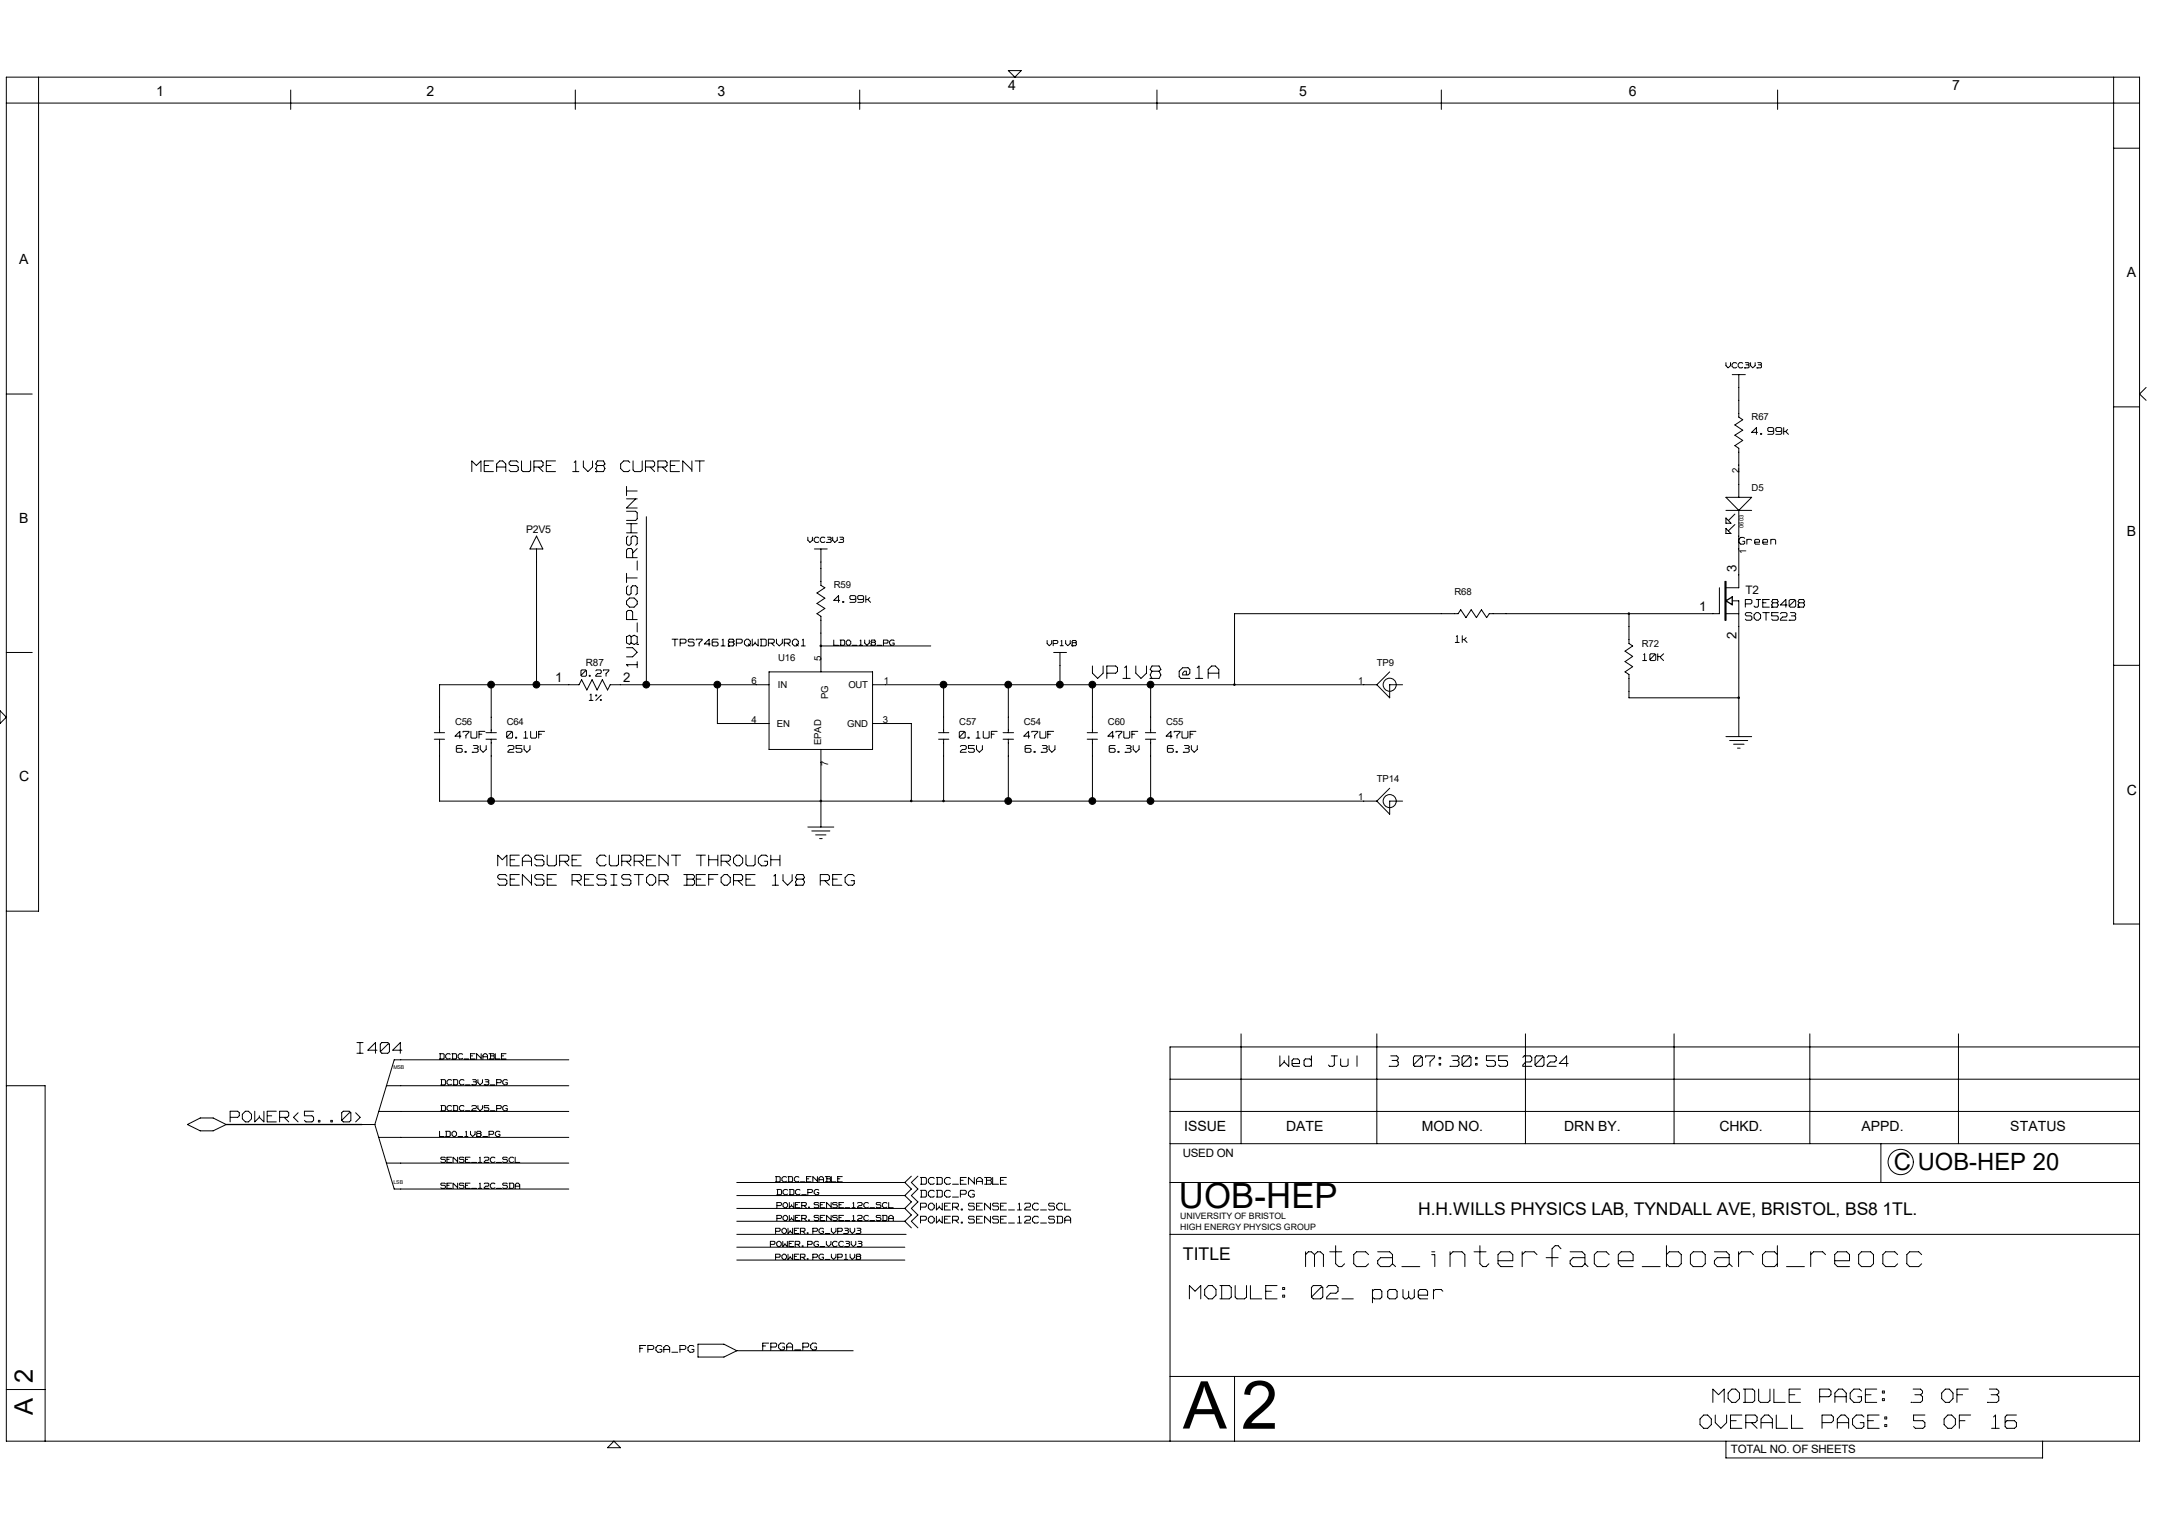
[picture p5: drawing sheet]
<svg xmlns="http://www.w3.org/2000/svg" width="420mm" height="297mm" viewBox="0 0 420 297" stroke-linecap="round" stroke-linejoin="round" font-family="sans-serif">
<defs><g id="words">
<text font-size="13" x="241.1" y="277.5">2</text>
<text font-size="12.8" x="229.8" y="277.5">A</text>
<text font-size="7.7" fill="#fff" x="253.6" y="246.8">mtca_interface_board_reocc</text>
<text font-size="6.7" x="229" y="234.7">UOB-HEP</text>
<g font-size="5">
<text x="6.4" y="268.6" transform="rotate(-90 6.4 268.6)">2</text>
<text x="6.4" y="274.9" transform="rotate(-90 6.4 274.9)">A</text>
</g>
<g font-size="4.9" fill="#fff">
<text x="231.1" y="252.8">MODULE: 02_ power</text>
<text x="332.7" y="272.9">MODULE PAGE: 3 OF 3</text>
<text x="330.2" y="278">OVERALL PAGE: 5 OF 16</text>
</g>
<text font-size="4.6" fill="#fff" x="212.2" y="132.2">VP1V8 @1A</text>
<text font-size="4.6" x="367.9" y="227.2">C UOB-HEP 20</text>
<text font-size="4.5" fill="#fff" x="124.4" y="129.7" transform="rotate(-90 124.4 129.7)">1V8_POST_RSHUNT</text>
<g font-size="3.9" fill="#fff">
<text x="91.7" y="91.9">MEASURE 1V8 CURRENT</text>
<text x="96.7" y="168.5">MEASURE CURRENT THROUGH</text>
<text x="96.7" y="172.3">SENSE RESISTOR BEFORE 1V8 REG</text>
<text x="69.3" y="204.9">I404</text>
<text x="44.7" y="218.3">POWER&lt;5..0&gt;</text>
</g>
<g font-size="3.8" fill="#fff">
<text x="248.6" y="207.5">Wed Jul</text>
<text x="269.6" y="207.5">3 07:30:55 2024</text>
</g>
<g font-size="3.4">
<text x="275.5" y="236">H.H.WILLS PHYSICS LAB, TYNDALL AVE, BRISTOL, BS8 1TL.</text>
<text x="229.8" y="244.7">TITLE</text>
</g>
<g font-size="2.8" fill="#fff">
<text x="339.1" y="118.2">PJE8408</text>
<text x="339.1" y="120.7">SOT523</text>
</g>
<g font-size="2.7">
<text x="195.9" y="17.4">4</text>
<text x="379.2" y="17.4">7</text>
<text x="30.4" y="18.7">1</text>
<text x="82.8" y="18.7">2</text>
<text x="139.4" y="18.7">3</text>
<text x="252.4" y="18.7">5</text>
<text x="316.4" y="18.7">6</text>
<text x="3.7" y="51.4">A</text>
<text x="413.1" y="53.9">A</text>
<text x="3.7" y="101.6">B</text>
<text x="413.1" y="104.1">B</text>
<text x="3.7" y="151.8">C</text>
<text x="413.1" y="154.3">C</text>
<text x="230" y="219.6">ISSUE</text>
<text x="249.9" y="219.6">DATE</text>
<text x="276.2" y="219.6">MOD NO.</text>
<text x="303.9" y="219.6">DRN BY.</text>
<text x="334" y="219.6">CHKD.</text>
<text x="361.6" y="219.6">APPD.</text>
<text x="390.5" y="219.6">STATUS</text>
</g>
<g font-size="2.6">
<text x="337.4" y="111.2" transform="rotate(-90 337.4 111.2)">3</text>
<text x="330.1" y="118.7">1</text>
<text x="337.4" y="124.2" transform="rotate(-90 337.4 124.2)">2</text>
<text x="107.8" y="132.5">1</text>
<text x="121" y="132.5">2</text>
</g>
<g font-size="2.5" fill="#fff">
<text x="340.3" y="84.6">4.99k</text>
<text x="337.8" y="106">Green</text>
<text x="162" y="117.3">4.99k</text>
<text x="130.6" y="125.7">TPS74618PQWDRVRQ1</text>
<text x="282.7" y="125.1">1k</text>
<text x="319.1" y="128.6">10K</text>
<text x="88.4" y="143.6">47UF</text>
<text x="98.4" y="143.6">0.1UF</text>
<text x="186.4" y="143.6">0.1UF</text>
<text x="198.9" y="143.6">47UF</text>
<text x="215.2" y="143.6">47UF</text>
<text x="226.5" y="143.6">47UF</text>
<text x="88.6" y="146.4">6.3V</text>
<text x="98.7" y="146.4">25V</text>
<text x="186.6" y="146.4">25V</text>
<text x="199.1" y="146.4">6.3V</text>
<text x="215.5" y="146.4">6.3V</text>
<text x="226.8" y="146.4">6.3V</text>
<text x="178.8" y="232.8">DCDC_PG</text>
<text x="178.8" y="230.3">DCDC_ENABLE</text>
<text x="178.8" y="235.3">POWER.SENSE_12C_SCL</text>
<text x="178.8" y="237.8">POWER.SENSE_12C_SDA</text>
<text x="124.3" y="262.9">FPGA_PG</text>
<text x="148.2" y="262.5">FPGA_PG</text>
</g>
<g font-size="2.4" fill="#fff">
<text x="112.9" y="131.6">0.27</text>
<text x="114.5" y="136.3">1%</text>
</g>
<text font-size="2.3" x="339" y="115.4">T2</text>
<g font-size="2.2">
<text x="229.8" y="224.7">USED ON</text>
<text x="336.3" y="282.2">TOTAL NO. OF SHEETS</text>
</g>
<text font-size="2" x="102.2" y="103.6">P2V5</text>
<g font-size="1.9" fill="#fff">
<text x="335.3" y="71.6">VCC3V3</text>
<text x="156.9" y="105.5">VCC3V3</text>
<text x="162" y="125.5">LDO_1V8_PG</text>
<text x="203.4" y="125.6">VP1V8</text>
<text x="85.4" y="205.9">DCDC_ENABLE</text>
<text x="85.6" y="215.9">DCDC_2V5_PG</text>
<text x="85.6" y="210.9">DCDC_3V3_PG</text>
<text x="85.4" y="220.9">LDO_1V8_PG</text>
<text x="85.6" y="226">SENSE_12C_SCL</text>
<text x="85.6" y="231">SENSE_12C_SDA</text>
<text x="150.7" y="229.7">DCDC_ENABLE</text>
<text x="150.9" y="232.2">DCDC_PG</text>
<text x="150.7" y="239.8">POWER.PG_VP3V3</text>
<text x="150.9" y="234.8">POWER.SENSE_12C_SCL</text>
<text x="150.9" y="237.3">POWER.SENSE_12C_SDA</text>
<text x="149.6" y="242.3">POWER.PG_VCC3V3</text>
<text x="150.7" y="244.8">POWER.PG_VP1V8</text>
</g>
<g font-size="1.9">
<text x="340.3" y="81.7">R67</text>
<text x="337.8" y="91.9" transform="rotate(-90 337.8 91.9)">2</text>
<text x="340.3" y="95.5">D5</text>
<text x="339.2" y="107.6" transform="rotate(-90 339.2 107.6)">1</text>
<text x="162" y="114.3">R59</text>
<text x="282.5" y="115.6">R68</text>
<text x="318.9" y="125.6">R72</text>
<text x="113.8" y="129.4">R87</text>
<text x="151.2" y="128.4">U16</text>
<text x="159.5" y="128.4" transform="rotate(-90 159.5 128.4)">5</text>
<text x="267.5" y="129.4">TP9</text>
<text x="146" y="132.8">6</text>
<text x="151.1" y="133.7">IN</text>
<text x="160.9" y="135.8" transform="rotate(-90 160.9 135.8)">PG</text>
<text x="164.8" y="133.7">OUT</text>
<text x="171.7" y="132.8">1</text>
<text x="263.9" y="132.8">1</text>
<text x="88.4" y="140.9">C56</text>
<text x="98.4" y="140.9">C64</text>
<text x="146" y="140.4">4</text>
<text x="150.9" y="141.2">EN</text>
<text x="164.6" y="141.2">GND</text>
<text x="171.5" y="140.4">3</text>
<text x="186.4" y="140.9">C57</text>
<text x="198.9" y="140.9">C54</text>
<text x="215.2" y="140.9">C60</text>
<text x="226.5" y="140.9">C55</text>
<text x="159.5" y="144.8" transform="rotate(-90 159.5 144.8)">EPAD</text>
<text x="160.9" y="148.8" transform="rotate(-90 160.9 148.8)">7</text>
<text x="263.9" y="155.4">1</text>
<text x="267.5" y="152">TP14</text>
</g>
<g font-size="1.7">
<text x="229.3" y="236.7">UNIVERSITY OF BRISTOL</text>
<text x="229.3" y="239">HIGH ENERGY PHYSICS GROUP</text>
</g>
<text font-size="1.1" x="338.7" y="102.5" transform="rotate(-90 338.7 102.5)">0603</text>
<g font-size="1">
<text x="76.4" y="207.6">MSB</text>
<text x="76.4" y="229.9">LSB</text>
</g>
</g></defs>
<path d="M335.1 112.9v7.6M335.3 112.9v7.6M335.3 116.7l1.2-.7v1.5zM43.9 218.4h26.4" fill="none" stroke="#000" stroke-width=".25"/>
<g fill="none" stroke="#000" stroke-width=".19">
<path d="M1.2 15h414.4v265h-414.4zM7.5 15v162h-6.3M56.5 17.5v3.8M111.8 17.5v3.8M167 17.5v3.8M195.9 13.7h2.5l-1.3 1.3zM224.7 17.5v3.8M280 17.5v3.8M345.3 17.5v3.8M410.6 15v164.5h5M1.2 20h414.4M410.6 28.8h5"/>
<path d="M1.2 76.5h5.1M335.3 70.4v.6M335.3 71l.4 .5 .5-.5M336.2 70.4v.6M336.5 71.2l.3 .3M336.5 72.8h2.5M336.8 70.4l-.3 .4v.3M336.8 70.4h.3M336.8 71.5h.3M337.2 70.4l.2 .2M337.4 71.3l-.2 .2M337.7 71.2l.2 .3"/>
<path d="M337.8 72.8v8.2l.7 .5-1.5 1 1.5 1.1-1.5 .9 1.5 1.1-1.5 1 .8 .5v9.5M337.9 70.4l-.2 .4v.3M338 70.4l.5 .2M338.5 71.3l-.5 .2M338.9 71.5h.1M339 70.4h.6M339 71.5h.6M339.2 70.9h.4M339.6 70.4l.2 .2M339.6 70.9l.2 .1M339.8 70.6v.1M339.8 71.1v.2"/>
<path d="M339.8 71.3l-.2 .2M339.8 70.7l-.2 .2M340.1 71l.3 .4M340.1 70.4v.6M341 70.4v.6M341 71l-.5 .5M341.3 71.5h.1M341.5 70.4h.5M341.5 71.5h.5M341.6 70.9h.4M342 70.4l.2 .2M342.1 70.9l.1 .1"/>
<path d="M342.2 70.6v.1M342.2 71.1v.2M342.2 71.3l-.2 .2M342.2 70.7l-.2 .2M410.6 79h5M416.9 75.3l-1.3 1.2 1.3 1.3M92.5 90.4l-.8-.8v2M92.5 90.4l.9-.8v2M94.1 90.4h.9M94.1 91.6h1.7M95.8 89.5l-1.7 .1v2M96.5 90.2v1.4"/>
<path d="M96.5 90.7h1.7M97.1 89.5l-.6 .6M97.1 89.5h.5M97.7 89.5l.6 .6M98.3 90.2v1.4M98.9 89.8v.3M98.9 90.1l.3 .3M98.9 91.3l.3 .3M99.2 89.5l-.3 .3M99.2 89.5h1.1M99.2 90.4h1.1M99.2 91.6h1.1"/>
<path d="M100.4 89.5l.3 .3M100.4 90.4l.3 .3M100.7 90.8v.5M100.7 91.3l-.3 .3M101.3 91.3l.3 .3M101.3 89.5v1.8M103.1 89.5v1.8M103.1 91.3l-.4 .3h-1.1M103.8 90.7h1.4M104.6 90.8l.9 .8M105.2 89.5h-1.5v2.1M105.2 89.5l.3 .3"/>
<path d="M105.5 90.4l-.3 .3M105.5 89.9v.5M106.2 90.4h.8M106.2 91.6h1.7M107.9 89.5h-1.8v2.1M111.3 91.6h1.1M111.5 89.8l.3-.2v2M113.3 90.7l.9 .9M113.3 89.5v1.2M115.1 89.5v1.2M115.1 90.7l-.9 .9M115.7 91.6h.1"/>
<path d="M116 89.5l-.3 .6 .3 .3-.3 .6 .3 .6M116.1 89.5h1.1M116.1 90.4h1.1M116.1 91.6h1.1M117.2 89.5l.3 .6-.3 .3 .3 .6-.3 .6M120.6 90.2v.8M120.6 91l.6 .6M121.2 89.5l-.6 .6M121.2 89.5h.8M121.2 91.6h.8M121.7 94.5v1.8M121.7 96.9h2.1"/>
<path d="M121.7 99.3h1.7M121.8 95.4h2M121.8 98.7h2M122 89.5l.3 .3M122.3 91.3l-.3 .3M123 91.3l.3 .3M123 89.5v1.8M123.3 91.6h1.1M123.4 96.9l-1.7 1.8M123.5 99.3l.3 .3M123.8 99.7v1.1l-.3 .3M124.8 89.5v1.8"/>
<path d="M124.8 91.3l-.3 .3M126.3 90.8l.9 .8M127.2 89.8l-.4-.3h-1.4v2.1M127.2 90.4l-.4 .3h-1.4M127.2 89.9v.5M127.8 90.7h1.4M128.7 90.8l.9 .8M129.2 89.5h-1.4v2.1M129.3 89.5l.3 .3M129.6 90.4l-.3 .3M129.6 89.9v.5M130.3 90.4h.8"/>
<path d="M130.3 91.6h1.7M132 89.5h-1.8v2.1M134.4 91.3l-1.8-1.8v2.1M134.4 89.5v2.1M135 89.5h1.8M135.9 89.6v2M335.3 99.1h5M335.3 96.6h5l-2.5 2.5zM337 99.9l-1.3 1.2M337.8 99.1v15.1h-2.5M341.2 83.1v1.3M341.2 83.1l-.9 .9h1.1"/>
<path d="M342 84.2h.2M342 84.2v.2M342.1 84.4h.1M342.2 84.2v.2M343.4 83.6l.2 .2h.7M343.4 83.3v.3M343.4 84.4h.9M344.3 83.1h-.7l-.2 .1M344.3 83.1l.3 .1M344.5 83.7l-.2 .1M344.6 84.2l-.3 .2M344.6 83.3v.9"/>
<path d="M345 83.6l.1 .2M345 83.3v.3M345 84.4h.9M345.1 83.1l-.1 .1M345.2 83.8h.7M345.2 83.1h.7M345.9 83.1l.2 .1M346.1 83.7l-.2 .1M346.1 84.2l-.2 .2M346.1 83.3v.9M346.5 83.1v1.3M346.5 83.8h.3"/>
<path d="M346.9 83.9l.5 .5M347.3 83.4l-.4 .4M104.2 104.1l1.3 2.5h-2.5zM104.2 106.6v26.4M121.7 104.5v1.1M121.7 106.9v1.4M121.7 111.4v1.8M121.7 114.1v1.1M121.7 116.8v.5M121.7 118.9v1.5M121.7 101.1h1.7M121.7 101.7h2.1"/>
<path d="M121.7 103.5h2.1M121.7 105.6l.3 .3M121.7 115.3l.3 .2M121.7 117.3l.6 .6M121.8 108.3h2M121.8 112.3h2M122 105.9h.3M122 115.6h.3M122 104.1l-.3 .3M122 106.6l-.3 .2M122 113.8l-.3 .3M122 118.6l-.3 .3"/>
<path d="M122 106.6h.6l.3 .2M122 118.6h.6l.3 .3M122.3 116.2l-.6 .6M122.3 117.9h.8M122.3 116.2h.8M122.6 101.8v1.7M122.6 104.5v1.1M122.6 114.1v1.1M122.6 105.6l-.3 .3M122.6 115.3l-.3 .3M122.9 106.9v1.4M122.9 118.9v1.4"/>
<path d="M123.2 116.2l.6 .6M123.4 104.1h-.5l-.3 .3M123.4 113.8h-.5l-.3 .3M123.5 104.1l.3 .3M123.5 113.8l.3 .3M123.8 104.5v1.1M123.8 109v1.7M123.8 114.1v1.1M123.8 116.8v.5M123.8 105.6l-.3 .3M123.8 106.6l-.9 .8M123.8 115.3l-.3 .3"/>
<path d="M123.8 117.3l-.6 .6M125.6 100.4v32.6M156.9 104.4v.5M156.9 104.9l.4 .4M157.8 104.4v.5M157.8 104.9l-.4 .5M158.2 104.7v.3M158.2 105.1l.3 .3M158.2 106.6h2.5M158.5 104.4l-.3 .2M158.5 104.4l.5 .1M159 105.2l-.5 .2"/>
<path d="M159.3 104.7v.3M159.3 105.1l.3 .3M159.5 106.6v7.1l.7 .5-1.5 1 1.5 1-1.5 1 1.5 1-1.5 1 .8 .5v10.8M159.6 104.4l-.3 .2M159.7 104.4h.3M159.7 105.4h.3M160.1 104.4l.1 .1M160.2 105.2l-.1 .2M160.6 105.4h.1M160.7 104.4h.5M160.7 105.4h.5M160.9 104.8h.3"/>
<path d="M161.3 104.4l.2 .1M161.3 104.8l.2 .1M161.5 104.5v.1M161.5 105v.2M161.5 105.2l-.2 .2M161.5 104.6l-.2 .2M161.8 104.4v.5M161.8 104.9l.3 .4M162 116.6h1.1M162.6 104.4v.5M162.6 104.9l-.4 .5M162.9 115.7v1.3"/>
<path d="M162.9 115.7l-.9 .9M163 105.4h.1M163.2 104.4h.5M163.2 105.4h.5M163.3 104.8h.4M163.7 116.8h.2M163.7 116.9v.1M163.7 104.4l.2 .1M163.7 117h.2M163.7 104.8l.2 .1M163.9 104.5v.1M163.9 105v.2"/>
<path d="M163.9 105.2l-.2 .2M163.9 104.6l-.2 .2M163.9 116.8v.2M165.1 116.2l.2 .3M165.1 115.9v.3M165.1 117h.9M165.3 115.7l-.2 .2M165.3 116.5h.7M165.3 115.7h.7M166 115.7l.2 .2M166.2 116.3l-.2 .2M166.2 116.8l-.2 .2"/>
<path d="M166.2 115.9v.9M166.6 116.2l.2 .3M166.6 115.9v.3M166.6 117h.9M166.8 115.7l-.2 .2M166.8 116.5h.7M166.8 115.7h.7M167.6 115.7l.2 .2M167.7 116.3l-.1 .2M167.8 116.8l-.2 .2M167.8 115.9v.9M168.2 115.7v1.3"/>
<path d="M168.2 116.5h.3M168.6 116.5l.5 .5M169 116.1l-.4 .4M316.4 119.2v5.8l.8 .5-1.5 1 1.5 1-1.5 1 1.5 1-1.5 1 .7 .5v4.6h21.4M334 114.2v5h-44.7l-.5 .8-1-1.6-1 1.6-1-1.6-1 1.6-1-1.6-.5 .8h-43.5v13.8M335.3 119.2h2.5M335.3 100.6l1 1h-1zM335.3 102.7l1 .9h-1zM336.5 116.7h1.3v26.4M337 101.9l-1.3 1.2M337.8 105.3l.4 .4M338.2 104.4l-.4 .4"/>
<path d="M338.2 105.7h.5M338.2 104.4h.5M338.5 105.2h.4M338.7 104.4l.2 .2M338.9 105.5l-.2 .2M338.9 105.2v.3M339 116.5h1.1M339 116.5v1.4M339 119.2v.2M339 119.4l.3 .2M339.1 117.3h1M339.3 119l-.2 .2"/>
<path d="M339.3 119h.8M339.3 119.6h.8M339.3 104.8v.9M339.5 104.8l-.1 .1M339.6 104.8h.5M340.1 119l.2 .2M340.1 119.6l.2 .2M340.1 116.5l.2 .2M340.1 104.8l.2 .1M340.3 116.7v.4M340.3 119.9v.3l-.2 .3M340.3 117.1l-.2 .2"/>
<path d="M340.7 117.7l.3 .2h.3M340.7 119.5v.5M340.9 105.5l.1 .2M340.9 105v.5M340.9 105.3h.9M341 104.8l-.1 .1M341.1 104.8h.5M341.1 105.7h.7M341.2 116.5h.8M341.2 119l-.5 .4M341.2 119h.3M341.6 117.7l-.2 .2"/>
<path d="M341.6 119l.4 .4M341.6 116.5v1.2M341.6 104.8l.2 .1M341.8 105v.3M342 119.5v.5M342.4 116.5h1.3M342.4 119h1.3M342.4 105.5l.2 .2h.8M342.4 105v.5M342.4 116.5v1.4M342.5 117.9h1.2M342.5 117.1h.6"/>
<path d="M342.5 105.3h.8M343.1 119v1.5M343.2 104.8h-.6l-.2 .1M343.2 104.8l.2 .1M343.4 105v.3M344 104.8v.9M344.2 117.9h.1M344.2 104.8l-.2 .1M344.2 119v.6M344.2 119h1.2M344.2 119.6h1M344.2 104.8h.5"/>
<path d="M344.4 116.5l-.2 .4 .2 .2-.2 .4 .2 .4M344.4 116.5h.8M344.4 117.9h.8M344.4 117.1h.8M344.8 104.8l.1 .1M344.9 105v.7M345.2 119.6l.2 .2M345.2 116.5l.2 .4-.2 .2 .2 .4-.2 .4M345.4 119.9v.4l-.2 .2M345.9 117.5h1.2M346.1 119l-.2 .2M346.1 119h.8l.2 .2"/>
<path d="M346.3 119.8l-.4 .5M346.9 116.5v1.4M346.9 116.5l-1 1M347.1 119.3v.3l-.2 .2h-.6M347.6 117.7l.2 .2M347.6 116.7v1l1-1M347.8 116.5l-.2 .2M347.8 116.5h.8M347.8 119h.8M347.8 117.9h.8M348 119.6h.6M348.6 119l.2 .2"/>
<path d="M348.6 116.7h.2M348.6 116.5l.2 .2M348.7 119.7l.1 .1M348.8 116.7v1M348.8 119.3v.1M348.8 119.9v.3l-.2 .3M348.8 119.4l-.2 .2M348.8 117.7l-.2 .2M349.3 117.9h.1M349.5 116.5l-.2 .4 .2 .2-.2 .4 .2 .4M349.5 116.5h.8M349.5 117.9h.8"/>
<path d="M349.5 117.1h.8M350.4 116.5l.2 .4-.2 .2 .2 .4-.2 .4M0 138l1.2 1.3-1.2 1.2zM1.2 126.7h5.1M95.4 133v9.3M112.9 131.2l.1 .2M112.9 130.3v.8M113 130.1l-.1 .2M113.1 131.4h.6M113.1 130.1h.6M113.7 130.3l-.8 .8M113.7 130.3h.2"/>
<path d="M113.7 130.1l.2 .2M113.9 131.2l-.2 .2M113.9 130.3v.8M114.5 131.2h.1M114.5 131.2v.2M114.5 136.1h.7M114.5 131.4h.1M114.6 131.2v.2M114.8 134.8l-.2 .2M114.8 134.9v1.1M115.7 131.2v.2M115.7 135v.2"/>
<path d="M115.7 135h.2M115.8 131.4h1M115.8 135.2h.1M115.9 130.1l-.2 .2M115.9 135v.2M116 130.1h.6l.2 .2M116.1 130.9l-.4 .3M116.6 135.9h.2M116.6 135.9v.2M116.7 136.1h.1M116.8 130.3v.3M116.8 135.9v.2"/>
<path d="M116.8 130.6l-.2 .3h-.5M116.8 135l-1.1 1.1M117.2 130.1v.2M117.3 130.1h1v.2M117.7 130.9v.5M118.2 130.3l-.5 .6M121.7 123.7v1.1l.6 .4 .3-.3M121.7 123.7l.6-.3 .3 .3 .6-.3 .6 .3M121.7 125.8h1.2M121.7 127.6h1.2M121.7 129.1l.3 .3M121.8 120.4h2"/>
<path d="M121.8 129.1h1.9M122.6 123.7v1.1M122.9 125.8l.9 .9M123.7 126.7l-.8 .9M123.8 125.2h.1M123.8 121v1.8M123.8 123.7v1.1l-.6 .4-.6-.3M123.8 128.5v1.2M130.6 124.2h1.1M131.1 124.2v1.3M132.1 124.2h.9M132.1 124.2v1.3"/>
<path d="M132.2 124.9h.8M133.1 124.2l.2 .1M133.3 124.7l-.2 .2M133.3 124.4v.3M133.7 124.3v.2M133.7 124.5l.2 .2M133.7 125.3l.2 .2M133.9 124.2l-.2 .1M133.9 124.2h.7M133.9 125.5h.7M133.9 124.7h.7M134.6 124.2l.2 .1"/>
<path d="M134.6 124.7l.2 .2M134.8 125v.3M134.8 125.3l-.2 .2M135.3 124.2v.1M135.3 124.2h1.1M135.8 125v.5M136.4 124.4l-.6 .5M136.4 124.2v.1M136.9 125.1h1.1M137.8 124.2v1.3M137.8 124.2l-1 .9M138.3 125.3l.2 .2"/>
<path d="M138.3 124.4v.9M138.5 124.7l-.1 .2M138.5 124.2l-.2 .1M138.6 124.2h.9M138.6 125.5h.6M138.6 124.7h.6M139.3 124.7l.2 .2M139.4 133v7.5h10M139.5 125v.3M139.5 125.3l-.2 .2M140.1 125.5h.7M140.5 124.2l-.2 .1"/>
<path d="M140.5 124.2v1.2M141.5 125.5h.1M141.6 124.2l-.1 .3 .1 .2-.1 .4 .1 .4M141.7 124.2h.7M141.7 125.5h.7M141.7 124.7h.7M142.4 124.2l.2 .3-.2 .2 .2 .4-.2 .4M143 124.2h.9M143 124.2v1.3M143.1 124.9h.8M144 124.2l.2 .1M144.2 124.7l-.2 .2"/>
<path d="M144.2 124.4v.3M144.6 125.1l.4 .4h.3M145.3 124.2h-.3l-.4 .3v.6M145.4 124.2l.4 .3v.6M145.4 125.1l.4 .4M145.8 125.1l-.4 .4M146.1 124.2v1.2M146.6 125l-.5 .5M146.7 124.7v.2M146.7 124.9l.6 .6M147.3 124.2v1.2M147.7 124.2h.9l.2 .1"/>
<path d="M147.9 124.2v1.2M148.8 125.3l-.2 .2h-.9M148.8 124.4v.9M149.3 124.2h.9M149.3 124.2v1.3M149.3 124.9h.9M149.4 133h-30.9l-.5 1-1-2-1 2-1-2-1 2-1-2-.5 1h-27.1v9.3M149.4 130.5h20.1v15.1h-20.1zM149.9 125l.5 .5M150.2 124.2l.2 .1M150.4 124.7l-.2 .2M150.4 124.4v.3"/>
<path d="M150.8 124.9l.5 .5M150.8 124.2v.7M152 124.2v.7M152 124.9l-.6 .6M152.4 124.2h.8l.3 .1M152.4 124.2v1.3M153 125l.5 .5M153.5 124.7l-.2 .2h-.9M153.5 124.4v.3M153.9 125.1l.4 .4M154.3 124.2l-.4 .3v.6M154.3 124.2h.3"/>
<path d="M154.3 125.5h.3M154.7 124.2l.4 .3v.6M154.7 125.1l.4 .4M155.1 125.1l-.4 .4M155.7 125.5h.7M156 124.2l-.1 .1M156 124.2v1.2M159.5 125.5h21.3M162 124.3v1M162 125.3h.9M163.2 124.3h.7M163.2 125.3h.7"/>
<path d="M163.3 124.4v.9M163.9 124.3l.2 .2M164.1 124.5v.7l-.2 .1M164.4 124.7v.3M164.4 125.1l.3 .2M164.7 124.3l-.3 .3M164.7 124.3h.2M164.7 125.3h.2M165 124.3l.3 .3M165.3 124.7v.3M165.3 125.1l-.3 .2M165.6 125.3h.9"/>
<path d="M166.9 125.3h.6M167.2 124.3l-.1 .2M167.2 124.4v.9M168 124.9l.4 .4M168 124.3v.6M168.9 124.3v.6M168.9 124.9l-.5 .4M169.2 125.3h.1M169.3 124.3l-.1 .3 .1 .2-.1 .3 .1 .2M169.4 124.3h.5M169.4 125.3h.5M169.4 124.8h.5"/>
<path d="M169.5 133h98M169.9 124.3l.2 .3-.2 .2 .2 .3-.2 .2M170.4 125.3h.9M171.6 124.3h.7M171.6 124.4v.9M171.7 124.9h.6M172.3 124.3l.2 .2M172.5 124.8l-.2 .1M172.5 124.5v.2M172.8 125.1l.3 .2M172.8 124.7v.3M173.1 124.3l-.3 .3"/>
<path d="M173.1 124.3h.4M173.1 125.3h.4M173.4 124.9h.3M173.5 124.3l.2 .2M173.7 124.9v.3l-.2 .1M183.3 133v9.3M195.9 133v9.3M203.4 124.4v.6M203.4 125l.4 .4M204.3 124.4v.6M204.3 125l-.5 .4M204.6 124.4h.7"/>
<path d="M204.6 124.5v.9M204.6 125h.7M204.7 126.7h2.5M205.3 124.4l.2 .4M205.5 124.8l-.2 .2M205.9 126.7v6.3M206 125.4h.5M206.2 124.4l-.1 .1M206.2 124.5v.9M207 125l.4 .4M207 124.4v.6M207.9 124.4v.6"/>
<path d="M207.9 125l-.5 .4M208.2 125.4h.1M208.4 124.4l-.2 .3 .2 .1-.2 .3 .2 .3M208.4 124.4h.5M208.4 124.8h.5M208.4 125.4h.5M209 124.4l.1 .3-.1 .1 .1 .3-.1 .3M212.2 129.4v1.3M212.2 133v9.3M212.2 130.8l1 .9M214.3 129.4v1.3M214.3 130.8l-1.1 1"/>
<path d="M215 129.4h1.7M215 129.4v2.4M215.1 130.8h1.6M216.7 129.4l.4 .3M217.1 130.4l-.4 .4M217.1 129.8v.5M218.1 131.8h1.4M218.8 129.4v2.3M218.8 129.4l-.3 .3M220.6 130.8l1 .9M220.6 129.4v1.3M222.7 129.4v1.3"/>
<path d="M222.7 130.8l-1 1M223.4 131.8h.1M223.5 133v9.3M223.8 129.4l-.4 .6 .4 .4-.4 .7 .4 .7M223.8 130.4h1.3M223.8 129.4h1.3l.4 .6-.3 .4M225.2 130.4l.3 .7-.4 .7h-1.3M229.1 130.4v1M229.1 131.4l.3 .4M229.4 131.8h1.7M229.7 129.8l-.6 .6M229.7 130.8l.4-.4h.3l.1 .7"/>
<path d="M229.7 130.8v.3M229.7 129.7h1.1l.3 .3M231.1 130.8l-.3 .3h-1M231.1 130.1v.6M232.2 131.8h1.4M232.9 129.4v2.3M232.9 129.4l-.3 .3M234.7 130l.7-.6h.7l.7 .6M234.7 130.1v1.7M234.7 130.8h2M236.8 130.1v1.7M267.5 133l2.5 2.6v-2.6h2.5"/>
<path d="M270 130.5l-2.5 2.5M282.7 124.8h.8M283.1 123.5l-.2 .2M283.1 123.5v1.3M284.1 123.5v1.3M284.1 124.2h.3M284.5 124.3l.5 .5M284.8 123.9l-.4 .3M319.1 128.3h.8M319.5 127l-.2 .2M319.5 127v1.3M320.5 128.1l.2 .2"/>
<path d="M320.7 127l-.2 .2v.9l.9-.9M320.7 128.3h.7M320.7 127h.7M321.4 127.2h.2M321.4 127l.2 .2v.9M321.6 128.1l-.2 .2M322 127v1.3M322.1 127.6h.4M322.6 127.6v.2M322.6 127.8l.6 .5M323.2 127l-.6 .6M339 120.3l.3 .2"/>
<path d="M339.3 120.5h.8M340.7 120.1l.5 .4M341.2 120.5h.3M342 120.1l-.4 .4M344.2 120.3l.2 .2M344.4 120.5h.8M345.9 120.3v.2M345.9 120.5h1.2M347.6 120.5h.1M347.8 120.5h.8M410.6 129.2h5M84.4 142.3h2"/>
<path d="M84.4 143.6h2M85.4 143.6v12h182.1M88.4 143h1.1M88.6 146l.2 .1M88.8 145.4l-.1 .1M88.8 144.8l-.2 .2v.9M88.9 145.4h.7l.2 .2M88.9 144.8h.9M89.3 142.1v1.3M89.3 142.1l-.9 .9M89.8 146l-.3 .1h-.6M89.8 145.6v.3"/>
<path d="M90 142.1v.1M90 142.1h1.1M90.4 146.1h.1M90.5 146h-.2v.1M90.5 142.9v.5M90.6 146v.1M91.1 142.3l-.6 .5M91.1 142.1v.1M91.5 143.2l.2 .2M91.5 142.1v1.1M91.7 143.4h.7M91.7 146.1h.1"/>
<path d="M91.9 146.1h.7M91.9 144.8h.7M92.1 145.4h.5M92.6 143.2l-.2 .2M92.6 142.1v1.1M92.7 144.8l.2 .4M92.7 145.4l.2 .2M92.9 145.6v.3M92.9 146l-.2 .1M92.9 145.2l-.2 .2M93 142.1h1.2M93 142.1v1.3"/>
<path d="M93.1 142.6h.5M93.3 145.6l.5 .5M93.3 144.8v.7M94.4 142.3h2M94.4 143.6h2M94.4 144.8v.7M94.4 145.6l-.5 .5M95.4 143.6v12M98.4 143.2l.2 .2M98.4 142.3v.9M98.6 142.1l-.2 .1M98.6 143.4h.7"/>
<path d="M98.6 142.1h.7M98.7 146.1h1.1M98.8 144.8l-.1 .2M98.9 144.8h.7M99.1 145.6l-.4 .5M99.1 145.6h.5M99.3 142.3l-.8 .9M99.4 142.2h.1M99.4 142.1l.2 .1M99.6 143.2l-.2 .2M99.6 142.3v.9M99.6 144.8l.2 .2v.3"/>
<path d="M99.8 145.4l-.2 .2M100.2 143.2h.1M100.2 143.3v.1M100.2 143.4h.1M100.2 146l.2 .1M100.2 144.8v.6M100.3 145.4h.8M100.3 144.8h1.1M100.4 143.2v.2M100.5 146.1h.6M101.2 145.4l.2 .2M101.4 146l-.2 .1"/>
<path d="M101.4 145.6v.3M101.7 143.4h.8M101.8 145.6l.5 .5M101.8 144.8v.7M102.1 142.1l-.2 .1M102.1 142.1v1.2M103 144.8v.7M103 145.6l-.6 .5M103.1 143.2l.2 .2M103.1 142.1v1.1M103.3 143.4h.7M104.2 143.2l-.2 .2"/>
<path d="M104.2 142.1v1.1M104.6 142.1h1.2M104.6 142.1v1.3M104.7 142.6h.5M159.5 145.6v15.1M169.5 140.5h7.5v15.1M182.3 142.3h2M182.3 143.6h2M183.3 143.6v12M186.4 143.2l.1 .2M186.4 142.3v.9M186.5 142.1l-.1 .1"/>
<path d="M186.6 143.4h.6M186.6 142.1h.6M186.7 144.8l-.1 .2M186.8 144.8h.7M186.9 145.6l-.3 .4v.1h1.1M187 145.6h.5M187.2 142.3l-.8 .9M187.3 142.2h.2M187.3 142.1l.2 .1M187.5 143.2l-.2 .2M187.5 144.8l.2 .2v.3M187.5 142.3v.9"/>
<path d="M187.7 145.4l-.2 .2M188 143.2h.3v.2h-.2M188 143.3v.1M188.1 144.8v.6M188.1 146l.2 .1M188.2 145.4h.8M188.2 144.8h1.1M188.3 146.1h.7M189.1 145.4l.2 .2M189.3 145.6v.3M189.3 146l-.2 .1M189.6 143.4h.8"/>
<path d="M189.7 144.8v.7M189.7 145.6l.5 .5M190 142.1l-.2 .1M190 142.1v1.2M190.8 144.8v.7M190.8 145.6l-.6 .5M191 143.2l.2 .2h.7M191 142.1v1.1M192.2 143.2l-.3 .2M192.2 142.1v1.1M192.6 142.1v1.3M192.6 142.1h1.1"/>
<path d="M192.6 142.6h.5M194.9 142.3h2M194.9 143.6h2M195.9 143.6v12M198.9 143h1.1M199.1 146l.2 .1M199.3 145.4l-.1 .1M199.3 144.8l-.2 .2v.9M199.3 146.1h.7M199.3 145.4h.7M199.3 144.8h1M199.8 142.1v1.3"/>
<path d="M199.8 142.1l-.9 .9M200.1 145.4l.2 .2M200.3 145.6v.3M200.3 146l-.2 .1M200.4 142.1v.1M200.5 142.1h1M200.9 146.1h.1M201 142.9v.5M201 146h-.1v.1M201.1 146v.1M201.5 142.3l-.5 .5M201.6 142.1v.1"/>
<path d="M202 143.2l.2 .2M202 142.1v1.1M202.2 143.4h.7M202.3 146.1h.1M202.5 146.1h.7M202.5 144.8h.7M202.6 145.4h.6M203.2 143.2l-.3 .2M203.2 142.1v1.1M203.2 144.8l.2 .4M203.2 145.4l.2 .2M203.4 145.6v.3"/>
<path d="M203.4 146l-.2 .1M203.4 145.2l-.2 .2M203.5 142.1h1.2M203.5 142.1v1.3M203.6 142.6h.5M203.8 145.6l.5 .5M203.8 144.8v.7M204.9 144.8v.7M204.9 145.6l-.6 .5M211.2 142.3h2M211.2 143.6h2M212.2 143.6v12"/>
<path d="M215.3 143h1.1M215.5 146l.1 .1M215.6 145.4l-.1 .1M215.6 144.8l-.1 .2v.9M215.7 146.1h.7M215.7 145.4h.7M215.7 144.8h.9M216.2 142.1v1.3M216.2 142.1l-1 .9M216.4 145.4l.2 .2M216.6 145.6v.3M216.6 146l-.2 .1"/>
<path d="M216.8 142.1v.1M216.8 142.1h1.1v.1M217.2 146.1h.1M217.3 146h-.1v.1M217.3 142.9v.5M217.4 146v.1M217.9 142.3l-.6 .5M218.3 143.2l.2 .2M218.3 142.1v1.1M218.6 146.1h.1M218.8 146.1h.7M218.8 144.8h.7"/>
<path d="M218.9 145.4h.6M219.5 143.2l-.3 .2h-.7M219.5 142.1v1.1M219.5 144.8l.2 .4M219.5 145.4l.2 .2M219.7 145.6v.3M219.7 146l-.2 .1M219.7 145.2l-.2 .2M219.9 142.1h1.1M219.9 142.1v1.3M219.9 142.6h.5M220.1 145.6l.5 .5"/>
<path d="M220.1 144.8v.7M221.3 144.8v.7M221.3 145.6l-.6 .5M222.5 142.3h2M222.5 143.6h2M223.5 143.6v12M226.6 143h1.1M226.8 146l.1 .1M226.9 145.4l-.1 .1M226.9 144.8l-.1 .2v.9M227 146.1h.7M227 145.4h.7"/>
<path d="M227 144.8h.9M227.5 142.1v1.3M227.5 142.1l-1 .9M227.7 145.4l.2 .2M227.9 145.6v.3M227.9 146l-.2 .1M228.1 142.1v.1M228.1 142.1h1.1M228.5 146.1h.1M228.6 146h-.1v.1M228.6 142.9v.5M228.7 146v.1"/>
<path d="M229.2 142.3l-.6 .5M229.2 142.1v.1M229.6 143.2l.2 .2h.7M229.6 142.1v1.1M229.9 146.1h.1M230.1 144.8h.7l.2 .4M230.8 143.2l-.3 .2M230.8 142.1v1.1M230.8 145.4l.2 .2M231 145.6v.3M231 146l-.2 .1h-.7M231 145.2l-.2 .2h-.5"/>
<path d="M231.2 142.1h1.1M231.2 142.1v1.3M231.2 142.6h.5M231.4 145.6l.5 .5M231.4 144.8v.7M232.6 144.8v.7M232.6 145.6l-.6 .5M267.5 155.6l2.5 2.6v-2.6h2.5M270 153.1l-2.5 2.5M335.3 143.1h5M336 143.8h3.5M336.8 144.6h2"/>
<path d="M337.5 145.3h.5M96.7 166.2v2M96.7 170.2v.2M96.7 170.5l.3 .3M96.7 171.7l.3 .3M96.7 166.1l.8 .9M97 169.9l-.3 .2M97 169.9h1.2l.3 .3M97 170.8h1.1l.4 .3M98.5 171.7l-.4 .3h-1.1M98.5 166.2v2M98.5 171.1v.5"/>
<path d="M98.5 166.1l-.9 .9M99.1 169.9h1.8M99.1 169.9v2.1h1.8M99.1 166.2v2h1.8M99.1 166.1h1.8M99.1 170.8h.9M99.1 167h.9M101.5 169.9l1.7 1.7M101.5 166.8v1.4M101.5 169.9v2.1M101.5 167.3h1.7M102.1 166.1l-.6 .6"/>
<path d="M102.1 166.1h.5M102.7 166.1l.6 .6M103.3 166.8v1.4M103.3 169.9v2.1M103.9 166.4v.3M103.9 170.2v.2M103.9 170.5l.3 .3M103.9 171.7l.3 .3M103.9 166.7l.3 .3M103.9 167.9l.3 .3M104.2 169.9l-.3 .2M104.2 166.1l-.3 .3"/>
<path d="M104.2 169.9h1.1M104.2 172h1.1M104.2 170.8h1.1M104.2 167h1.1M104.2 166.1h1.1M104.2 168.2h1.1M105.4 167l.3 .3M105.4 169.9l.3 .3M105.4 170.8l.3 .3M105.4 166.1l.3 .3M105.7 167.3v.6M105.7 171.1v.5"/>
<path d="M105.7 171.7l-.3 .3M105.7 167.9l-.3 .3M106.3 169.9h1.8M106.3 166.1v1.8M106.3 169.9v2.1M106.3 167.9l.3 .3M106.3 172h1.8M106.3 170.8h.9M106.6 168.2h1.1M108.1 166.1v1.8M108.1 167.9l-.3 .3M108.7 166.1h1.5"/>
<path d="M108.7 166.2v2M108.8 167.3h1.4M109.6 167.3l.9 .9M110.2 166.1l.3 .4v.5M110.5 167l-.3 .3M111.1 169.9h1.5M111.1 166.2v2M111.1 169.9v2.1M111.1 166.1h1.8M111.2 171.1h1.4M111.2 167h.8M111.2 168.2h1.7"/>
<path d="M112.1 171.1l.8 .9M112.6 169.9l.3 .3M112.9 170.2v.6l-.3 .3M113.5 169.9h1.8M113.5 169.9v2.1M113.6 172h1.7M113.6 170.8h.8M116 171.7l.2 .3M116 167.6l.5 .6M116 166.8v.8M116 170.2v.2M116 170.5l.2 .3"/>
<path d="M116.2 169.9l-.2 .2M116.3 169.9h1.1M116.3 172h1.1M116.3 170.8h1.1M116.5 166.1l-.5 .6M116.6 166.1h.8M116.6 168.2h.8M117.4 166.1l.3 .3M117.4 169.9l.3 .3M117.4 170.8l.3 .3M117.7 171.1v.5M117.7 171.7l-.3 .3"/>
<path d="M117.7 167.9l-.3 .3M118.4 167.9l.3 .3M118.4 166.1v1.8M118.7 169.9h1.1M118.7 172h1.1M118.7 168.2h1.1M119.3 169.9v2M120.1 166.1v1.8M120.1 167.9l-.3 .3M120.8 166.2v2M120.8 170.2v.2M120.8 166.1h1.5l.3 .4v.5"/>
<path d="M120.8 170.5l.3 .3M120.8 171.7l.3 .3M121.1 169.9l-.3 .2M121.1 169.9h1.1l.4 .3M121.1 170.8h1.1l.4 .3M121.7 167.3l.9 .9M122.6 171.1v.5M122.6 171.7l-.4 .3h-1.1M122.6 167l-.4 .3h-1.4M123.2 169.9h1.8M123.2 166.1h1.4M123.2 166.2v2"/>
<path d="M123.2 167.3h1.4M124.1 169.9v2.1M124.1 167.3l.9 .9M124.7 166.1l.3 .4v.5M125 167l-.3 .3M125.6 171.4l.6 .6M125.6 166.2v2M125.6 170.5v.8M125.6 166.1h1.8M125.6 167h.9M125.6 168.2h1.8M126.2 169.9l-.6 .6"/>
<path d="M126.2 169.9h.5M126.2 172h.5M126.8 169.9l.6 .6M127.4 171.4l-.6 .6M127.4 170.5v.8M128 169.9h1.5l.3 .3M128 166.2v2M128 169.9v2.1M128 166.1l1.8 1.8M128.9 171.1l.9 .9M129.8 170.2v.6l-.3 .3h-1.4M129.8 166.1v2.1"/>
<path d="M130.4 166.1h1.8M131.3 166.2v2M132.8 169.9h1.8M132.8 172h1.8M133.4 169.9v2M133.5 170.8h1.1M134.6 169.9l.3 .3M134.6 170.8l.3 .3M134.9 170.2v.2M134.9 171.1v.5M134.9 170.5l-.2 .2M134.9 171.7l-.3 .3"/>
<path d="M135.3 169.9v2.1M135.3 169.9h1.7M135.3 166.1h1.7M135.3 172h1.7M135.3 170.8h.8M136.1 166.2v2M137.7 169.9h1.7M137.7 166.1v2.1M137.7 169.9v2.1M137.7 170.8h.9M137.7 167h1.7M139.4 166.1v2.1"/>
<path d="M140.1 171.4l.6 .6h.5M140.1 166.2v2M140.1 170.5v.8M140.1 166.1h1.4M140.1 167.3h1.4M141 167.3l.9 .9M141.2 169.9h-.5l-.6 .6M141.3 169.9l.6 .6M141.6 166.1l.3 .4v.5M141.9 170.5v.8M141.9 171.4l-.6 .6M141.9 167l-.3 .3"/>
<path d="M142.5 169.9h1.4M142.5 166.8v.8M142.5 169.9v2.1M142.5 167.6l.6 .6M142.5 171.1h1.4M143.1 166.1l-.6 .6M143.1 166.1h.5M143.1 168.2h.5M143.4 171.1l.9 .9M143.7 166.1l.6 .6M144 169.9l.3 .3M144.3 170.2v.6l-.3 .3"/>
<path d="M144.3 166.8v.8M144.3 167.6l-.6 .6M144.9 169.9h1.8M144.9 166.1v1.8M144.9 169.9v2.1M144.9 167.9l.3 .3M144.9 172h1.8M144.9 170.8h.9M145.2 168.2h1.1M146.7 166.1v1.8M146.7 167.9l-.3 .3M147.3 166.8v.8"/>
<path d="M147.3 167.6l.6 .6M147.9 166.1l-.6 .6M148 166.1h.8M148 168.2h.8M148.5 167.3h.6M148.8 166.1l.3 .3M149.1 167.9l-.3 .3M149.1 167.3v.6M149.7 166.1v2.1M149.8 167h1.7M150 172h1.2M150.6 169.9v2"/>
<path d="M150.6 169.9l-.3 .3M151.5 166.1v2.1M152.1 169.9v1.1l.9 .9M153.9 169.9v1.1l-.9 1M154.5 172h.1M154.8 169.9l-.3 .6 .3 .3-.3 .6 .3 .6M154.9 169.9h1.1M154.9 172h1.1M154.9 170.8h1.1M156 169.9l.3 .6-.3 .3 .3 .6-.3 .6M156.9 160.7h5.1M157.7 161.4h3.5"/>
<path d="M158.5 162.2h1.9M159.2 162.9h.5M159.3 169.9v2.1M159.3 169.9h1.5M159.4 171.1h1.4M160.3 171.1l.8 .9M160.8 169.9l.3 .3M161.1 170.2v.6l-.3 .3M161.8 169.9v2.1M161.8 169.9h1.7M161.8 172h1.7M161.8 170.8h.8"/>
<path d="M164.2 170.5v.8M164.2 171.4l.6 .6h.8M165.4 171.1h.5M165.6 169.9h-.8l-.6 .6M165.7 169.9l.2 .3M165.9 171.7l-.2 .3M165.9 171.1v.5M1.2 210.9h7.6v69.1M36.4 218.4l2.5-1.2h2.5l2.5 1.2-2.5 1.3h-2.5zM44.7 215.9h1.4M44.7 215.9v2M44.7 217h1.4"/>
<path d="M46.2 215.9l.3 .3M46.5 216.7l-.3 .3M46.5 216.2v.5M47.1 217.3l.6 .6h.5M47.1 216.5v.8M48.2 215.9h-.5l-.6 .6M48.3 215.9l.6 .6M48.9 216.5v.8M48.9 217.3l-.6 .6M49.5 215.9v2l.8-.8M50.4 216.7v.3M51.3 215.9v2l-.9-.9"/>
<path d="M51.9 215.9h1.8M51.9 215.9v2M51.9 217.9h1.8M51.9 216.7h.9M54.3 215.9h1.5M54.3 215.9v2M54.4 217h1.4M55.2 217.1l.9 .8M55.8 215.9l.3 .3M56.1 216.7l-.3 .3M56.1 216.2v.5M57 217l.9 .9"/>
<path d="M57.9 216.2l-.8 .8M59.1 217.6l.3 .3M59.1 215.9v.8M59.2 215.9h1.7M59.2 216.7h1.4M59.5 217.9h1.1M60.6 216.7l.3 .3M60.9 217.6l-.3 .3M60.9 217.1v.5M61.8 217.6h.3M61.8 217.7l.1 .2h.2M62.1 217.6v.3"/>
<path d="M64.3 217.6h.2M64.3 217.7v.2M64.3 217.9h.2M64.6 217.6v.3M66.4 217.6l.3 .3M66.4 216.2v1.4M66.7 215.9l-.3 .3M66.7 217.9h1.1M66.7 215.9h1.1M67.8 216.2l-1.4 1.4M67.9 215.9l.2 .3h-.2M68.2 217.6l-.3 .3"/>
<path d="M68.2 216.2v1.4M69.1 216.2l.9 .8M69.3 204.6h1.2M69.3 202.5h1.2M69.9 217.1l-.8 .8M69.9 202.6v2M70.3 218.4h2.5M71.5 204h1.7M72.8 218.4l3.8 12.6h33.9M72.9 202.6v2M72.9 202.5l-1.4 1.5M73.6 215.9h36.9"/>
<path d="M73.9 204.3l.3 .3M73.9 202.9v1.4M74.2 202.5l-.3 .3M74.2 204.6h1.1M74.2 202.5h1.1M75.1 210.9h35.4M75.3 202.9l-1.4 1.4M75.4 202.8h.2M75.4 202.5l.2 .3M75.6 204.3l-.2 .3M75.6 202.9v1.4M76.3 204h1.8"/>
<path d="M77.8 202.6v2M77.8 202.5l-1.5 1.5M85.4 204.7h.7M85.4 205.7h.7M85.4 219.8v1M85.5 204.7v1M85.6 209.7h.7M85.6 210.7h.7M85.6 214.8h.7M85.6 215.8h.7M85.8 209.8v.9M85.8 214.8v.9"/>
<path d="M86.1 204.7l.2 .1M86.3 205.6l-.2 .1M86.3 204.9v.6M86.4 209.7l.1 .1M86.4 214.8l.1 .1M86.5 210.6l-.1 .1M86.5 215.6l-.1 .2M86.5 209.9v.7M86.5 214.9v.7M86.6 205v.4l.3 .3M86.6 219.8l.9 .1v.7M86.7 219.8v.9"/>
<path d="M86.8 210.1v.3M86.8 215.1v.3M86.8 210.4l.3 .3M86.8 215.5l.3 .3M86.9 204.7l-.3 .3M86.9 204.7l.6 .1M87.1 209.7l-.3 .3M87.1 214.8l-.3 .3M87.2 209.7h.3M87.2 210.7h.3M87.2 214.8h.3M87.2 215.8h.3"/>
<path d="M87.5 205.6l-.6 .1M87.5 209.7l.2 .1M87.5 214.8l.2 .1M87.7 210.6l-.2 .1M87.7 215.6l-.2 .2M87.8 204.7h.7M87.8 205.7h.7M87.9 204.7v1M88 209.7h.7M88 210.7h.7M88 214.8h.7M88 215.8h.7"/>
<path d="M88.1 219.8l-.3 .2M88.1 219.8h.2M88.1 209.8v.9M88.1 214.8v.9M88.4 219.8l.3 .2M88.5 204.7l.2 .1M88.7 205.6l-.2 .1M88.7 204.9v.6M88.7 209.7l.2 .1M88.7 214.8l.2 .1M88.9 210.6l-.2 .1M88.9 215.6l-.2 .2"/>
<path d="M88.9 209.9v.7M88.9 214.9v.7M89 205v.4l.3 .3M89.2 210.4l.4 .3h.3M89.2 210.1v.3M89.2 215.1v.3M89.2 215.5l.4 .3h.3M89.3 204.7l-.3 .3M89.3 204.7h.4M89.3 205.7h.4M89.7 204.7l.2 .1M89.9 205.6l-.2 .1"/>
<path d="M89.9 209.7h-.3l-.4 .3M89.9 214.8h-.3l-.4 .3M90 209.7l.1 .1M90 214.8l.1 .1M90.1 210.6l-.1 .1M90.1 215.6l-.1 .2M90.2 205.7h.9M90.4 210.7h.9M90.4 215.8h.9M90.6 219.8l-.1 .1M90.6 219.8v.9M91.4 219.8v.5"/>
<path d="M91.4 205.7h.9M91.4 205.1h.4M91.7 210.7h.1M91.7 215.7v.1M91.7 215.8h.8M91.8 214.8l-.1 .1M91.8 209.7h.5M91.8 210.7h.5M91.8 214.8h.5M91.9 210.1h.4M91.9 215.3l-.2 .3M92 215.3h.3"/>
<path d="M92.3 204.7h-.9v1M92.3 219.8v.5M92.4 209.7l.1 .1M92.4 214.8l.1 .1M92.4 210.2l.1 .4M92.5 209.9l-.1 .2M92.5 214.9v.2M92.5 210.6l-.1 .1M92.5 215.2l-.1 .1M92.7 219.8l-.1 .2 .1 .2-.1 .3 .1 .3M92.8 219.8h.5M92.8 209.7v.6"/>
<path d="M92.8 214.8v.5M92.8 210.3l.4 .4M92.8 215.3l.4 .4M93.3 219.8l.2 .2-.2 .2 .2 .3-.2 .3M93.4 205.5l-.8-.8v1M93.5 204.7v1M93.7 209.7v.6M93.7 214.8v.5M93.7 210.3l-.4 .4M93.7 215.3l-.4 .5M93.8 205v.7M93.9 205.3h.8"/>
<path d="M94.1 210.7h.1M94.1 215.6l.6 .2M94.1 214.8v.4M94.1 214.8h.9M94.1 204.7l-.3 .3M94.1 215.2h.6M94.1 204.7h.3M94.2 209.7h.5M94.2 210.7h.5M94.4 210.1h.3M94.4 204.7l.3 .3M94.7 205v.7"/>
<path d="M94.8 209.7l.2 .1M94.8 215.2l.2 .1M94.8 210.2l.2 .4M95 209.9l-.2 .2M95 215.4v.2M95 210.6l-.2 .1M95 215.6l-.2 .2M95 204.7h.8M95 205.7h.8M95 219.8h.7M95 219.8v1M95.2 210.7h.9"/>
<path d="M95.2 215.8h.9M95.3 204.7v1M95.3 205.1h.5M95.7 219.8l.2 .3M95.9 204.7l.1 .1M95.9 205.1l.1 .2M96 205l-.1 .1M96 204.9h.1M96 205.3v.2M96 205.6l-.1 .1M96.2 204.7v1M96.3 205.7h.8"/>
<path d="M96.5 209.7l.9 .1M96.5 214.8l.9 .1M96.5 209.8v.9M96.5 214.8v1M96.5 219.8l-.3 .2M96.6 219.8h.3M96.9 219.8l.2 .1M97.4 210.1l-.2 .2h-.7M97.4 209.9v.2M97.4 214.9v.2M97.4 215.2l-.2 .1h-.7M97.5 205.7h.8"/>
<path d="M97.5 205.1h.3M97.7 210.1v.3M97.7 215.1v.3M97.7 210.4l.3 .3M97.7 215.5l.3 .3M98 209.7l-.3 .3M98 214.8l-.3 .3M98 209.7h.3M98 210.7h.3M98 214.8h.3M98 215.8h.3M98.3 210.3h.2"/>
<path d="M98.3 215.3h.2M98.3 204.7h-.9v1M98.4 209.7l.2 .1M98.4 214.8l.2 .1M98.6 210.6l-.2 .1M98.6 210.3v.3M98.6 215.3v.3M98.6 215.6l-.2 .2M110.5 205.9h-33.9l-3.8 12.5M227.3 215.9h188.3M227.3 209.6h188.3M241.1 200.8v21.4"/>
<path d="M248.6 205.1v2M249.4 206.3l-.8 .8M249.5 206v.2M249.5 206.3l.9 .8M250.4 205.1v2M251 206.9l.2 .2M251 206.6h1.4M251.2 205.7l-.2 .3v.8M251.3 205.7h.8M251.3 207.1h1.1M252.1 205.7l.3 .3v.6M253.3 206.9l.3 .2"/>
<path d="M253.6 205.7l-.3 .3v.8M253.6 205.7h.8M253.6 207.1h.8M254.5 205.7l.2 .3M254.7 206.9l-.2 .2M254.8 205.1v2M258.1 206.9l.2 .2M258.4 207.1h.5M258.6 205.1h1.2M259.2 205.1v1.7M259.2 206.9l-.3 .2M260.4 206.9l.3 .2"/>
<path d="M260.4 205.7v1.1M260.7 207.1h.8M261.8 206.9l-.2 .2M261.9 205.7v1.2M263.6 205.1v2M267.5 200.8v21.4M269.9 207.1h.1M270.2 205.1h1.1M270.2 207.1h1.1M270.4 206h.9M271.3 205.1l.3 .3M271.4 206l.2 .3"/>
<path d="M271.6 205.4v.3M271.6 206.3v.5M271.6 206.9l-.3 .2M271.6 205.7l-.3 .3M274.6 206.9l.2 .2M274.6 205.4v1.4M274.8 205.1l-.2 .3M274.9 205.1h1.1l.3 .3h-.3M276 205.4l-1.4 1.4M276.3 206.9l-.3 .2h-1.1M276.3 205.4v1.4M277.8 206.3v.8"/>
<path d="M278.6 205.1h-1.7v.3M278.6 205.4l-.8 .9M278.7 205.1v.3M279.6 205.4v.3h.2M279.6 205.4h.2M279.6 206.6h.2M279.6 206.6v.3h.2M279.9 205.4v.3M279.9 206.6v.3M281.7 207.1h.1M282 205.1h1.1M282 207.1h1.1"/>
<path d="M282.2 206h.9M283.1 205.1l.3 .3M283.2 206l.2 .3M283.4 205.4v.3M283.4 206.3v.5M283.4 206.9l-.3 .2M283.4 205.7l-.3 .3M284 206.9l.3 .2M284 205.4v1.4M284.3 205.1l-.3 .3M284.3 205.1h1.1M284.3 207.1h1.1"/>
<path d="M285.4 205.4l-1.3 1.4M285.5 205.4h.2M285.5 205.1l.2 .3M285.7 206.9l-.2 .2M285.7 205.4v1.4M286.6 205.4h.3M286.6 205.4v.3M286.6 206.6v.3M286.6 206.6h.3M286.7 205.7h.2M286.7 206.9h.2M286.9 205.4v.3"/>
<path d="M286.9 206.6v.3M288.8 206.9l.2 .2M288.8 205.1v.9M288.8 205.1h1.7M288.8 206h1.4l.3 .3M290.5 206.9l-.3 .2h-1.1M290.5 206.3v.5M291.1 206.9l.3 .2M291.4 207.1h1.1M292.6 206l.3 .3M292.9 205.1h-1.7l-.1 .9h1.4M292.9 206.9l-.3 .2"/>
<path d="M292.9 206.3v.5M295.8 206.9v.2M295.9 207.1h1.7M296.3 200.8v21.4M296.4 206.3l-.6 .6M296.4 206.3h.8M297.2 205.1h-1.1l-.3 .3M297.3 205.1l.3 .3M297.6 205.4v.6M297.6 206l-.3 .3M298.2 206.9l.2 .2M298.2 205.4v1.4"/>
<path d="M298.4 205.1l-.2 .3M298.5 205.1h1.1M298.5 207.1h1.1M299.6 205.4l-1.4 1.4M299.6 205.4h.3M299.6 205.1l.3 .3M299.9 206.9l-.3 .2M299.9 205.4v1.4M300.6 206.9v.2M300.6 207.1h1.7M300.8 205.1l-.2 .3M300.9 205.1h1.1"/>
<path d="M301.1 206.3l-.5 .6M301.2 206.3h.8M302 205.1l.3 .3M302.3 205.4v.6M302.3 206l-.3 .3M302.9 206.6h1.7M304.3 205.1v2M304.3 205.1l-1.4 1.5M325.2 200.8v21.4M351.6 200.8v21.4M380.4 200.8v21.4M415.6 203.4h-188.3v76.6"/>
<path d="M73.6 220.9h36.9M75.1 225.9h35.4M85.4 220.8h.9M85.6 224.9v.1M85.6 230l.2 .3M85.6 225.1l.2 .1M85.6 225.7l.2 .1M85.6 230.7l.2 .1M85.8 224.8l-.1 .1M85.8 229.8l-.1 .1M85.8 224.8h.5M85.8 225.8h.5"/>
<path d="M85.8 229.8h.5M85.8 230.8h.5M85.8 225.2h.5M85.8 230.3h.5M86.4 224.8l.1 .1M86.4 225.2l.1 .2M86.4 230.3l.1 .4M86.4 229.8l.1 .2M86.5 225.4v.2M86.5 225.7l-.1 .1M86.5 230.7l-.1 .1M86.8 224.8v1"/>
<path d="M86.8 229.9v.9M86.8 224.8h.9M86.8 229.8h.9M86.9 225.8h.8M86.9 230.8h.8M86.9 225.2h.3M86.9 230.3h.3M87.5 220.6l-.9 .2M87.8 220.1v.3M87.8 220.5l.3 .3M88 224.8l.9 .8M88 224.8v1"/>
<path d="M88 229.9v.9M88 229.8l.9 .9M88.1 220.8h.2M88.7 220.1v.3M88.7 220.5l-.3 .3M88.9 224.8v1M88.9 229.8v1M89 220.8h.9M89.2 224.9v.1M89.2 230l.2 .3M89.2 225.1l.2 .1M89.2 225.7l.2 .1"/>
<path d="M89.2 230.7l.2 .1M89.4 224.8l-.1 .1M89.4 229.8l-.1 .1M89.4 224.8h.5M89.4 225.8h.5M89.4 229.8h.5M89.4 230.8h.5M89.4 225.2h.5M89.4 230.3h.5M90 224.8l.1 .1M90 225.2l.1 .2M90 230.3l.1 .4"/>
<path d="M90 229.8l.1 .2M90.1 225.4v.2M90.1 225.7l-.1 .1M90.1 230.7l-.1 .1M90.3 220.8h.6M90.4 224.8h.9M90.4 229.8h.9M90.4 224.8v1M90.4 229.9v.9M90.5 225.8h.8M90.5 230.8h.8M90.5 225.2h.3"/>
<path d="M90.5 230.3h.3M91.4 220.3l.4 .4M91.7 225.8h.8M91.7 230.8h.8M92.3 220.3l-.5 .5M92.6 220.8h.1M92.8 220.8h.5M92.8 220.2h.5M93 225.8h.6M93 230.8h.6M93.3 224.8l-.2 .1M93.3 229.8l-.2 .2"/>
<path d="M93.3 224.8v1M93.3 229.9v.9M93.8 220.8h.9M94.1 225.7v.1M94.1 230.8h.1M94.1 225.8h.9M94.1 230.8h.9M94.4 225.4l-.3 .3M94.4 230.4l-.3 .3M94.4 225.4h.3M94.4 230.4h.3M94.7 224.8l-.6 .1"/>
<path d="M94.7 229.8l-.6 .2M94.8 224.8l.2 .1M94.8 229.8l.2 .2M95 225v.2M95 230v.2M95 225.2l-.2 .2M95 230.3l-.2 .1M95 220.3h.7M95.2 225.1v.4l.3 .3M95.2 230.2v.3M95.2 230.5l.3 .3M95.5 224.8l-.3 .3"/>
<path d="M95.5 229.8l-.3 .3M95.6 224.8h.3M95.6 225.8h.3M95.6 229.8h.3M95.6 230.8h.3M95.9 220.2l-.2 .1M96 224.8l.1 .1M96 229.8l.1 .2M96.1 225.7l-.1 .1M96.1 230.7l-.1 .1M96.2 220.1v.3M96.2 220.5l.3 .3"/>
<path d="M96.5 225.8h.9M96.5 230.8h.9M96.6 220.8h.3M96.8 220.3h.3M97.1 220.6l-.2 .2M97.1 220.3v.3M97.7 224.9v.1M97.7 230l.1 .3h.5M97.7 225.1l.1 .1h.5M97.7 225.7l.6 .1M97.7 230.7l.1 .1h.5M98.3 224.8l-.6 .1"/>
<path d="M98.3 229.8l-.6 .1M98.4 230.3l.2 .4M98.4 224.8l.2 .1M98.4 225.2l.2 .2M98.4 229.8l.2 .2M98.6 225.4v.2M98.6 225.7l-.2 .1M98.6 230.7l-.2 .1M98.9 225.1v.4l.3 .3M98.9 229.8h.7M98.9 230.8h.7M99 229.9v.9"/>
<path d="M99.2 224.8l-.3 .3M99.2 224.8h.4M99.2 225.8h.4M99.6 224.8l.2 .1M99.6 229.8l.2 .2M99.8 225.7l-.2 .1M99.8 230.7l-.2 .1M99.8 230v.7M100.1 224.8v1M100.1 230.2v.6M100.1 225.8h.9M100.1 230.4h.8"/>
<path d="M100.4 229.8l-.3 .3M100.4 229.8h.2M100.7 229.8l.3 .3M101 230.2v.6M143.1 239.8h32.9M143.1 229.7h32.7M143.1 237.2h32.7M143.1 232.2h32.7M143.1 234.7h32.7M150.7 228.6h.6M150.7 229.6h.6M150.7 238.6h.6"/>
<path d="M150.7 238.6v1M150.7 239.2h.6M150.8 228.6v.9M150.9 236.1l.9 .1M150.9 233.6h.7l.2 .4M150.9 231.1l.9 .1M150.9 233.6v1M150.9 236.1v1M151 231.1v.9M151.4 228.6l.2 .1M151.4 238.6l.2 .1M151.6 229.4l-.2 .2"/>
<path d="M151.6 239l-.2 .2M151.6 228.7v.7M151.6 238.8v.2M151.8 236.5l-.2 .2h-.6M151.8 231.2v.7M151.8 236.3v.2M151.8 231.9l-.9 .2M151.8 234l-.2 .2h-.6M151.9 228.9v.3M151.9 238.9v.4M151.9 229.3l.3 .3M151.9 239.3l.3 .3"/>
<path d="M152.1 231.4v.3l.3 .4M152.1 233.9v.4M152.1 236.4v.4M152.1 236.8l.3 .3M152.1 234.3l.3 .3M152.2 238.6l-.3 .3M152.2 228.6l-.3 .3M152.2 228.6l.6 .1M152.2 238.6h.2M152.2 239.6h.2M152.4 236.1l-.3 .3M152.4 231.1l-.3 .3"/>
<path d="M152.4 233.6l-.3 .3M152.4 236.1h.3M152.4 237.1h.3M152.4 231.1h.4M152.4 232.1h.4M152.4 233.6h.3M152.4 234.6h.3M152.5 238.6l.3 .3M152.7 236.1l.3 .3M152.7 233.6l.3 .3M152.8 229.4l-.6 .2M152.8 238.9v.4"/>
<path d="M152.8 239.3l-.3 .3M152.8 231.1l.2 .1M153 233.9v.4M153 236.4v.4M153 231.9l-.2 .2M153 236.8l-.3 .3M153 234.3l-.3 .3M153.1 228.6h.7M153.1 229.6h.7M153.1 238.6v1M153.2 228.6v.9M153.3 231.1h.7"/>
<path d="M153.3 232.1h.7M153.3 233.6v1M153.3 236.1v1M153.5 239.2l-.4 .4M153.5 231.1v.9M153.5 239v.1M153.5 239.2l.5 .4M153.7 234.2l-.4 .4M153.7 236.7l-.4 .4M153.8 234v.1M153.8 236.5v.1M153.8 236.7l.4 .4"/>
<path d="M153.8 234.2l.4 .4M153.8 228.6l.2 .1M154 229.4l-.2 .2M154 228.7v.7M154 238.6v1M154.1 231.1l.1 .1M154.2 231.9l-.1 .2M154.2 231.2v.7M154.2 233.6v1M154.2 236.1v1M154.3 228.9v.3M154.3 238.6v1"/>
<path d="M154.3 238.6h.9M154.3 229.3l.3 .3M154.3 239.6h.9M154.3 239h.4M154.5 236.1h.9M154.5 231.4v.3l.3 .4M154.5 233.6v1M154.5 236.1v1M154.5 233.6h.9M154.6 237.1h.8M154.6 234.6h.8M154.6 236.5h.3"/>
<path d="M154.6 234h.3M154.6 228.6l-.3 .3M154.6 228.6h.4M154.6 229.6h.4M154.8 231.1l-.3 .3M154.9 231.1l.5 .1M155 228.6l.2 .1M155.2 229.4l-.2 .2M155.4 231.9l-.5 .2M155.5 229.6h.9M155.5 238.6h.7M155.5 238.6v1"/>
<path d="M155.5 239.2h.7M155.7 236.1h.7M155.7 232.1h.9M155.7 233.6h.7M155.7 233.6v1M155.7 236.1v1M155.8 236.7h.6M155.8 234.2h.6M156 239.2l.4 .4M156.2 238.6l.2 .1M156.2 236.7l.4 .4M156.2 234.2l.4 .4"/>
<path d="M156.4 239l-.2 .2M156.4 238.8v.2M156.5 236.1l.1 .1M156.5 233.6l.1 .4M156.6 236.5l-.1 .2M156.6 236.3v.2M156.6 234l-.1 .2M156.7 228.6h.9M156.7 228.6v1M156.7 229.6h.9M156.7 229h.4M156.8 239.5h.1"/>
<path d="M156.8 239.5v.1M156.8 239.6h.1M156.9 231.1h.7M156.9 231.1v1M157 239.5v.1M157 231.6h.6M157.1 237h.1l-.1 .1M157.1 234.5h.1l-.1 .1M157.1 234.5v.1M157.1 237v.1M157.6 231.1l.2 .1M157.8 231.2l-.2 .4"/>
<path d="M157.9 238.6h.7M157.9 228.6l.8 .8M157.9 228.6v1M157.9 238.6v1M157.9 239.2h.7M158.2 231.4v.3l.3 .4M158.2 233.7v.1M158.2 236.2l.1 .3M158.2 237l.1 .1M158.2 233.9l.1 .1M158.2 234.5l.1 .1M158.3 236.1l-.1 .1"/>
<path d="M158.3 233.6l-.1 .1M158.3 236.1l.7 .1M158.3 236.5h.6l.1 .4M158.3 233.6l.7 .1M158.3 234h.6l.1 .2M158.5 231.1l-.3 .3M158.5 231.1l.5 .1M158.6 238.6l.2 .1M158.7 231.6h.3M158.8 239l-.2 .2M158.8 228.6v1M158.8 238.8v.2"/>
<path d="M159 237l-.7 .1M159 231.6v.3M159 234.2v.2M159 231.9l-.5 .2M159 234.5l-.7 .1M159.1 228.9v.7M159.1 238.9v.4M159.1 239.3l.3 .3M159.1 229.2h.8M159.3 236.1h.9M159.3 233.6h.9M159.3 233.6v1"/>
<path d="M159.3 236.1v1M159.4 237.1h.8M159.4 238.6l-.3 .3M159.4 234.6h.8M159.4 228.6l-.3 .3M159.4 236.5h.4M159.4 234h.4M159.4 228.6h.2M159.4 238.6h.4M159.4 239.6h.4M159.7 239.2h.2M159.7 228.6l.3 .3"/>
<path d="M159.8 238.6l.2 .1M160 239.5l-.2 .1M160 228.9v.7M160 239.2v.2M160.3 228.6h.9l.1 .1M160.3 239.6h.9M160.6 236.1l.8 .8M160.6 233.6v1M160.6 236.1v1M160.6 233.6l.8 .8M160.6 228.6v.9M160.7 229h.5l.1 .2"/>
<path d="M161.3 228.9h-.1M161.3 228.7v.1M161.3 229.2v.2M161.3 229.4l-.1 .2h-.9M161.5 233.6v1M161.5 236.1v1M161.5 228.6v1M161.5 238.6v.5M161.5 239.2l.4 .4M161.5 229.6h.9M161.8 233.7v.1M161.8 236.2l.1 .3"/>
<path d="M161.8 237l.1 .1M161.8 233.9l.1 .1M161.8 234.5l.1 .1M161.9 236.1l-.1 .1M161.9 233.6l-.1 .1M161.9 236.1h.5M161.9 237.1h.5M161.9 233.6h.5M161.9 234.6h.5M161.9 236.5h.5M161.9 234h.5M162.4 238.6v.5"/>
<path d="M162.4 239.2l-.5 .4M162.5 236.1l.1 .1M162.5 236.5l.1 .4M162.5 233.6l.1 .1M162.5 234l.1 .2M162.6 234.2v.2M162.6 237l-.1 .1M162.6 234.5l-.1 .1M162.7 228.6h.9M162.7 238.6h.7M162.7 228.6v1M162.7 238.6v1"/>
<path d="M162.8 229.6h.8M162.8 239.2h.6M162.8 229h.4M163 236.1h.9M163 233.6h.9M163 233.6v1M163 236.1v1M163 237.1h.9M163 234.6h.9M163 236.5h.4M163 234h.4M163.4 238.6l.2 .1"/>
<path d="M163.6 239l-.2 .2M163.6 238.8v.2M163.9 239.6h.1M164.1 238.6h.5M164.1 239.6h.5M164.2 237.1h.9M164.2 234.6h.9M164.2 239h.4M164.6 238.6l.2 .1M164.7 239.1l.1 .1M164.8 238.8h.1M164.8 239.2v.2"/>
<path d="M164.8 239.5l-.2 .1M164.8 238.9l-.2 .1M165.1 239.2l.4 .4M165.1 238.6v.5M165.5 237.1h.6M165.5 234.6h.6M165.8 236.1l-.1 .1M165.8 233.6l-.1 .1M165.8 233.6v1M165.8 236.1v1M166 238.6v.5M166 239.2l-.4 .4"/>
<path d="M166.3 239.6h.1M166.5 238.6h.5M166.5 239.6h.5M166.6 234.5v.1M166.6 237v.1M166.6 237.1h.9M166.6 234.6h.9M166.6 239h.4M166.7 236.1l-.1 .1M166.7 233.6l-.1 .1M166.8 236.1h.5M166.8 233.6h.5"/>
<path d="M166.9 236.7l-.3 .3M166.9 234.2l-.3 .3M166.9 236.7h.4M166.9 234.2h.4M167 238.6l.2 .1M167.1 239.1l.1 .1M167.2 238.8h.1M167.2 239.2v.2M167.2 239.5l-.2 .1M167.2 238.9l-.2 .1M167.3 233.6l.2 .4M167.3 236.1l.2 .1"/>
<path d="M167.5 236.3v.2M167.5 236.5l-.2 .2M167.5 234l-.2 .2M167.8 233.9v.4M167.8 236.4v.4M167.8 236.8l.3 .3M167.8 234.3l.3 .3M168.1 236.1l-.3 .3M168.1 233.6l-.3 .3M168.1 236.1h.4M168.1 237.1h.4M168.1 233.6h.4"/>
<path d="M168.1 234.6h.4M168.5 236.1l.2 .1M168.5 233.6l.2 .1M168.7 237l-.2 .1M168.7 234.5l-.2 .1M169 237.1h.9M169 234.6h.9M170.2 233.7v.1M170.2 236.2l.1 .3M170.2 237l.1 .1M170.2 233.9l.1 .1M170.2 234.5l.1 .1"/>
<path d="M170.3 236.1v.1M170.3 233.6v.1M170.4 236.1h.5M170.4 237.1h.5M170.4 233.6h.5M170.4 234.6h.5M170.4 236.5h.5M170.4 234h.5M170.9 236.1l.2 .1M170.9 236.5l.2 .4M170.9 233.6l.2 .1M170.9 234l.2 .2"/>
<path d="M171.1 234.2v.2M171.1 237l-.2 .1M171.1 234.5l-.2 .1M171.4 236.1h.7M171.4 237.1h.7M171.4 233.9v.4M171.4 234.3l.3 .3h.4M171.5 236.1v1M172.1 233.6h-.4l-.3 .3M172.1 236.1l.2 .1M172.1 233.6l.2 .1M172.3 237l-.2 .1"/>
<path d="M172.3 234.5l-.2 .1M172.3 236.3v.6M172.6 233.6v1M172.6 236.4v.7M172.7 236.7h.8M172.7 234.6h.8M172.9 236.1l-.3 .3M173 236.1h.2M173.2 236.1l.3 .3M173.5 236.4v.7M175.8 229.7l1.2 1.3-1.2 1.2M175.8 232.2l1.2 1.3-1.2 1.2"/>
<path d="M175.8 234.7l1.2 1.3-1.2 1.2M175.8 237.2l1.2 1.3M177 228.5l-1.2 1.2M178.3 228.5l-1.3 1.2 1.3 1.3-1.3 1.2 1.3 1.3-1.3 1.2 1.3 1.3-1.3 1.2 1.3 1.3M178.8 228.7h.9M178.8 236.3h.9M178.8 230h.9M178.8 236.3v1.3M178.8 231.2h.9M178.8 232.5h.9M178.9 234.5h.8M178.9 237h.8"/>
<path d="M179 228.8v1.2M179 231.3v1.2M179.7 233.7h-.9v1.3M179.7 228.7l.3 .2M179.7 236.3l.3 .1M179.7 231.2l.3 .2M179.7 233.7l.3 .2M180 232.4l-.3 .1M180 229.9l-.3 .1M180 236.8l-.3 .2M180 228.9v.9M180 231.4v.9"/>
<path d="M180 233.9v.3M180 236.5v.3M180 234.3l-.3 .2M180.3 229.7l.4 .3M180.3 231.6v.5M180.3 234.1v.5M180.3 236.7v.5M180.3 237.2l.4 .4M180.3 232.2l.4 .3M180.3 234.7l.4 .3M180.7 228.7l-.4 .4v.5M180.7 236.3l-.4 .3"/>
<path d="M180.7 231.2l-.4 .4M180.7 233.7l-.4 .4M180.8 228.7h.4M180.8 236.3h.3M180.8 237.6h.3M180.8 235h.3M180.8 233.7h.3M180.8 230h.4M180.8 231.2h.4M180.8 232.5h.4M181.1 233.7l.4 .4M181.1 236.3l.4 .3"/>
<path d="M181.3 228.7l.2 .2M181.3 231.2l.2 .2M181.5 232.4l-.2 .1M181.5 229.9l-.2 .1M181.5 234.1v.5M181.5 236.7v.5M181.5 237.2l-.4 .4M181.5 234.7l-.4 .3M181.9 228.7h.9M181.9 230h.9M181.9 233.7v1.3M181.9 236.3v1.2"/>
<path d="M181.9 231.2h.9M181.9 232.5h.9M182.1 228.8v1.2M182.1 231.3v1.2M182.4 237.1l-.5 .5M182.4 234.5l-.5 .5M182.5 234.3v.1M182.5 236.8v.2M182.5 237l.5 .6M182.5 234.5l.5 .5M182.8 228.7l.2 .2M182.8 231.2l.2 .2"/>
<path d="M183 229.9l-.2 .1M183 232.4l-.2 .1M183 228.9v.9M183 231.4v.9M183 233.7v1.3M183 236.3v1.2M183.5 236.3h1.1M183.5 231.6v.5M183.5 236.3v1.3M183.5 229.7l.4 .3M183.5 232.2l.4 .3M183.5 237.6h1.1"/>
<path d="M183.5 235h1.1M183.5 236.8h.5M183.5 234.3h.5M183.9 228.7l-.4 .4v.5M183.9 231.2l-.4 .4M183.9 228.7h.5M183.9 230h.5M183.9 231.2h.5M183.9 232.5h.5M184.4 228.7l.2 .2M184.4 231.2l.2 .2M184.6 229.9l-.2 .1"/>
<path d="M184.6 232.4l-.2 .1M184.6 233.7h-1.1v1.3M185 236.3h.9M185 230h1.2M185 236.3v1.3M185 232.5h1.2M185.1 234.5h.8M185.1 237h.8M185.6 237.1l.6 .5M185.6 234.5l.6 .5M185.9 233.7h-.9v1.3M186 233.7l.2 .2"/>
<path d="M186 236.3l.2 .1M186.2 236.8l-.2 .2M186.2 233.9v.3M186.2 236.5v.3M186.2 234.3l-.2 .2M186.6 228.7h1.1M186.6 228.8v1.2h1.1M186.6 231.3v1.2M186.6 231.2h.9M186.6 232h.9M186.6 229.3h.5M186.7 237.4h.2"/>
<path d="M186.7 234.9v.1M186.7 237.4v.2M186.7 234.9h.2M186.8 237.6h.1M186.8 235h.1M186.9 234.9v.1M186.9 237.4v.2M187.5 231.2l.2 .2M187.7 231.4v.4l-.2 .2M188.1 228.8v1.2M188.1 231.6v.5M188.1 233.9l.2 .4"/>
<path d="M188.1 236.4v.2M188.1 236.6l.2 .2M188.1 237.4l.2 .2M188.1 234.9l.2 .1M188.1 228.7l1.1 1.1M188.1 232.2l.4 .3h.5M188.3 236.3l-.1 .1M188.3 233.7l-.1 .1M188.3 236.3h.7M188.3 237.6h.7M188.3 235h.7M188.3 233.7h.7"/>
<path d="M188.3 236.8h.7M188.3 234.3h.7M188.9 232h.3M189 231.2h-.4l-.5 .4M189.1 233.7l.2 .2M189.1 236.3l.2 .1M189.1 236.8l.2 .2v.4l-.2 .2M189.1 231.2l.2 .2M189.1 234.3l.2 .2M189.3 228.7v1.3M189.3 232v.3M189.3 234.5v.3"/>
<path d="M189.3 232.4l-.2 .1M189.3 234.9l-.2 .1M189.7 236.3h1.1M189.7 236.3v1.3M189.7 237.6h1.1M189.7 235h1.1M189.7 229.5h1.1M189.7 236.8h.5M189.7 234.3h.5M190.1 228.7l-.4 .4v.9M190.1 228.7h.3M190.5 228.7l.3 .5v.8"/>
<path d="M190.8 233.7h-1.1v1.3M191.3 228.7h1.1M191.3 230h1.1M191.3 236.3l1.1 1.1M191.3 236.3v1.3M191.6 228.8v1.2M191.7 229.3h.7M192.4 234.8l-1.1-1v1.2M192.4 228.7l.2 .2M192.4 229.3l.2 .2M192.4 233.7v1.3M192.4 236.3v1.3"/>
<path d="M192.6 229.1l-.2 .1M192.6 228.9v.2M192.6 229.5v.3M192.6 229.9l-.2 .1M192.8 228.7v1.3h1.2M192.8 233.9l.2 .4M192.8 236.4v.2M192.8 236.6l.2 .2M192.8 237.4l.2 .2M192.8 234.9l.2 .1M193 236.3l-.1 .1M193 233.7l-.1 .1"/>
<path d="M193 236.3h.7M193 237.6h.7M193 235h.7M193 233.7h.7M193 236.8h.7M193 234.3h.7M193.8 236.3l.2 .1M193.8 236.8l.2 .2v.4l-.2 .2M193.8 233.7l.2 .2M193.8 234.3l.2 .2M194 234.5v.3M194 234.9l-.2 .1"/>
<path d="M194.4 228.7h1.1M194.4 236.3h1.1M194.4 228.8v1.2M194.4 236.3v1.3M194.4 237.6h1.1M194.4 235h1.1M194.4 229.3h.5M194.4 230h1.1M194.4 236.8h.5M194.4 234.3h.5M195.5 233.7h-1.1v1.3M195.9 237.6h1.2"/>
<path d="M195.9 235h1.2M197.7 237.6h.7M197.7 235h.7M197.9 233.9l.1-.2v1.3M198 236.3l-.1 .1M198 236.3v1.2M199.1 234.9v.1M199.1 237.4v.2M199.1 237.6h1.1M199.1 235h1.1M199.2 236.3l-.1 .1M199.2 233.7l-.1 .2"/>
<path d="M199.3 236.3h.6M199.3 233.7h.6M199.9 234.5h-.4l-.4 .4M199.9 237h-.4l-.4 .4M200 236.3l.2 .1M200 233.7l.2 .2M200.2 233.9v.3M200.2 236.5v.3M200.2 236.8l-.2 .2M200.2 234.3l-.2 .2M200.6 234.1v.5M200.6 236.7v.5"/>
<path d="M200.6 237.2l.4 .4M200.6 234.7l.4 .3M201 236.3l-.4 .3M201 233.7l-.4 .4M201 236.3h.5M201 237.6h.5M201 235h.5M201 233.7h.5M201.5 236.3l.2 .1M201.5 233.7l.2 .2M201.7 237.4l-.2 .2M201.7 234.9l-.2 .1"/>
<path d="M202.1 237.6h1.2M202.1 235h1.2M203.7 233.9l.2 .4M203.7 236.4v.2M203.7 236.6l.2 .2M203.7 237.4l.2 .2M203.7 234.9l.2 .1M203.9 236.3l-.1 .1M203.9 233.7l-.1 .1M203.9 236.3h.7M203.9 237.6h.7M203.9 235h.7"/>
<path d="M203.9 233.7h.7M203.9 236.8h.7M203.9 234.3h.7M204.6 236.3l.3 .1M204.6 236.8l.3 .2v.4l-.3 .2M204.6 233.7l.3 .2M204.6 234.3l.3 .2M204.9 234.5v.3M204.9 234.9l-.3 .1M205.3 236.3h.9M205.3 237.6h.9M205.3 234.1v.5"/>
<path d="M205.3 234.7l.4 .3M205.4 236.3v1.2M205.7 233.7l-.4 .4M205.7 235h.5M205.7 233.7h.5M206.2 236.3l.2 .1M206.2 233.7l.2 .2M206.4 236.5v.9l-.2 .2M206.4 234.9l-.2 .1M206.8 233.7v1.3M206.8 236.7v.9M206.9 235h1.1"/>
<path d="M206.9 237h1M207.2 236.3l-.4 .3M207.3 236.3h.3M207.6 236.3l.4 .3M208 236.7v.9M227.3 239.8h188.3M227.3 229.7h188.3M227.3 222.2h188.3M365.4 222.2v7.5M143.1 242.3h32.7M143.1 244.8h32.7M149.6 241.1h.7"/>
<path d="M149.6 241.2v.9M149.7 241.7h.6M150.4 241.1l.1 .2M150.5 241.6l-.1 .1M150.5 241.3v.2M150.7 244.2h.6M150.9 241.5v.3M150.9 241.9l.3 .2M151.2 241.1l-.3 .3M151.2 241.1h.2M151.2 242.1h.2M151.3 243.6h-.6v1"/>
<path d="M151.4 243.6l.2 .2M151.5 241.1l.3 .3M151.6 243.8v.2M151.6 244.1l-.2 .1M151.8 241.5v.3M151.8 241.9l-.3 .2M151.9 244v.3l.3 .3M152.1 241.1v1M152.2 243.6l-.3 .3M152.2 243.6h.2M152.2 244.6h.2M152.4 241.8l-.3 .3"/>
<path d="M152.5 241.6v.1M152.5 241.7l.5 .4M152.5 243.6l.3 .3M152.8 244v.3l-.3 .3M153 241.1v1M153.1 243.6v1l.4-.3M153.3 241.1h.9M153.3 241.2v.9M153.3 242.1h.9M153.3 241.6h.4M153.5 244.1v.1M154 243.6v1l-.5-.4"/>
<path d="M154.3 244.6h.9M154.3 244.1h.4M154.5 241.1h.7M154.5 241.2v.9M154.5 241.7h.7M154.9 241.8l.5 .3M155.2 243.6l-.9 .1v.9M155.2 241.1l.2 .2M155.4 241.6l-.2 .1M155.4 241.3v.2M155.5 244.2h.7M155.8 242h.2"/>
<path d="M155.8 242.1h.1M155.9 242.1h.1M156 244.3l.4 .3M156 242v.1M156.2 243.6h-.7v1M156.2 243.6l.2 .2M156.4 243.8v.2M156.4 244.1l-.2 .1M156.8 244.6h.1M156.8 244.5h.1M156.9 241.1h.7M156.9 241.2v.9"/>
<path d="M156.9 241.7h.7M157 244.5v.1M157.6 241.1l.2 .2M157.8 241.6l-.2 .1M157.8 241.3v.2M157.9 244.2h.7M158.1 241.5v.3M158.1 241.9l.3 .2M158.4 241.1l-.3 .3M158.5 241.1h.3M158.5 242.1h.3M158.6 243.6h-.7v1"/>
<path d="M158.6 243.6l.2 .2M158.7 241.7h.3M158.8 243.8v.2M158.8 244.1l-.2 .1M158.8 241.1l.2 .2M159 241.7v.3l-.2 .1M159.1 244v.3l.3 .3M159.3 242.1h.9M159.4 243.6l-.3 .3M159.4 243.6h.4M159.4 244.6h.4M159.7 244.2h.2"/>
<path d="M159.8 243.6l.2 .2M160 244.2v.3M160 244.5l-.2 .1M160.3 244.6h.9M160.5 241.7l.4 .4M160.5 241.1v.6M161.4 241.1v.6M161.4 241.7l-.4 .4M161.5 243.6v.6M161.5 244.2l.4 .4M161.7 241.5v.3M161.7 241.9l.3 .2"/>
<path d="M162 241.1l-.3 .3M162.1 241.1h.3M162.1 242.1h.3M162.4 243.6v.6M162.4 244.2l-.5 .4M162.4 241.1l.2 .2M162.6 242l-.2 .1M162.8 244.2h.6M162.9 241.5v.3M162.9 241.9l.3 .2M163.2 241.1l-.3 .3M163.3 241.1h.3"/>
<path d="M163.3 242.1h.3M163.4 243.6h-.7v1M163.4 243.6l.2 .2M163.6 243.8v.2M163.6 244.1l-.2 .1M163.7 241.1l.1 .2M163.8 242l-.1 .1M164 244.6h.6M164.1 242.1h.1M164.2 243.8l.1-.2v1M164.3 241.1h.5M164.3 242.1h.5"/>
<path d="M164.4 241.6h.4M164.8 241.1l.2 .2M164.9 241.6l.1 .1M165 241.3v.1M165 241.8l-.2 .3M165 241.4l-.2 .2M165.1 243.6v.6M165.1 244.2l.4 .4M165.4 241.7l.3 .4M165.4 241.1v.6M166 243.6v.6M166 244.2l-.4 .4"/>
<path d="M166.2 241.1v.6M166.2 241.7l-.4 .4M166.3 244.6h.1M166.5 243.6l-.2 .3 .2 .2-.2 .2 .2 .3M166.5 243.6h.5M166.5 244.6h.5M166.5 244.1h.5M166.5 242.1h.1M166.7 241.1h.5M166.7 242.1h.5M166.8 241.6h.4M167 243.6l.2 .3-.2 .2 .2 .2-.2 .3"/>
<path d="M167.3 241.1l.1 .2M167.3 241.6l.1 .1M167.4 241.3v.1M167.4 241.8l-.1 .3M167.4 241.4l-.1 .2M231.1 249.7l1 1.1M231.1 249.8v2.5M233.3 249.8v2.5M233.3 249.7l-1.1 1.1M234 250.5v1.1l.8 .7h.7M235.5 249.7h-.7l-.8 .8M235.5 249.7l.7 .8"/>
<path d="M236.2 250.5v1l-.7 .8M237 252.3h1.8M237 249.7h1.8M237.3 249.8v2.5M238.8 249.7l.4 .4M239.2 250.1v1.8M239.2 252l-.4 .3M239.9 252l.4 .3M239.9 249.7v2.2M240.3 252.3h1.4M242.1 249.7v2.2M242.1 252l-.3 .3"/>
<path d="M242.9 249.7v2.6M243 252.3h2.1M245.9 249.7h2.2M245.9 249.8v2.5M245.9 252.3h2.2M245.9 250.8h1.1M249.2 250.1h.3M249.2 250.1v.4M249.2 251.6v.4M249.2 251.6h.3M249.2 250.5h.3M249.2 252h.3"/>
<path d="M249.6 250.1v.4M249.6 251.6v.4M253.6 243.2v2.8M254.8 252l.3 .3M254.8 250.1v1.8M254.8 243.2h-.6l-.5 .5M254.8 243.2l.6 .5M255.1 249.7l-.3 .4M255.1 252.3h1.4M255.1 249.7h1.4M255.4 243.8v2.2M255.9 243.2l-.5 .5"/>
<path d="M256 243.2h.5M256.5 250.1l-1.7 1.8M256.5 243.2l.6 .5M256.6 250.1h.3M256.6 249.7l.4 .4M257 252l-.4 .3M257 250.1v1.8M257.1 243.8v2.2M257.7 252v.3M257.8 252.3h2.1M258.1 249.7l-.4 .4M258.1 249.7h1.4"/>
<path d="M258.3 243.2h2.3M258.4 251.2l-.7 .8M258.5 251.2h1M259.5 245.5l.6 .5M259.5 242v3.4M259.5 249.7l.4 .4M259.9 250.1v.7M259.9 250.8l-.4 .4M260.1 246h.5M260.7 252.3h2.2M261.2 245.5l-.5 .5M263 243.8v1.6"/>
<path d="M263 245.5l.5 .5M263.5 243.2l-.5 .5M263.6 243.2h1.7M263.6 246h1.7M265.3 243.2l.6 .5M265.9 245.5l-.6 .5M266.6 250.5v2.6M266.7 252l.3 .3M267 250.5l-.3 .3M267 250.5h1.1l.3 .3M267.6 243.2h2.3M267.6 244.9v.5"/>
<path d="M267.6 245.5l.6 .5M268.2 244.3l-.6 .6M268.2 246h1.7M268.2 244.3h2.3M268.4 252l-.3 .3h-1.1M268.4 250.9v1M269.6 252l.3 .3M269.6 250.9v1M269.9 250.5l-.3 .3M270 250.5h1l.4 .3M270 243.2l.5 .5M270.5 245.5l-.5 .5"/>
<path d="M270.5 243.8v1.6M270.6 245.5l.5 .5M271.4 252l-.4 .3h-1M271.4 250.9v1M272.3 246h3.5M272.5 252l.4 .3M272.5 250.5v1.4M272.9 252.3h.4M273.3 252.3l.4-.3 .3 .3M273.6 250.8v1.1M274.1 252.3h.3M274.7 250.5v1.4"/>
<path d="M274.7 252l-.3 .3M275.5 252l.3 .3M275.5 250.9v1M275.8 250.5l-.3 .3M275.9 252.3h1.4M275.9 250.5h1l.4 .3M277.3 250.9v.7h-1.8M278.1 243.2h.6M278.1 243.7h.6M278.5 250.5v1.8M278.7 243.8v2.2M278.8 250.5l-.3 .3"/>
<path d="M278.8 250.5h1.1l.4 .3M281.7 243.2v2.8M284 243.2h-1.7l-.6 .5M284 243.2l.6 .5M284.6 243.8v2.2M286.3 243.2h2.4M287.5 245.5l.6 .5M287.5 242v3.4M288.1 246h.6M289.2 245.5l-.5 .5M291 245.5l.5 .5M291 243.8v1.6"/>
<path d="M291 244.9h2.8M291.5 243.2l-.5 .5M291.6 243.2h1.7M291.6 246h2.3M293.3 243.2l.6 .5M293.9 243.8v1.1M295.7 243.2v2.8M296.2 243.2l-.5 .5M296.3 243.2h1.7M298 243.2l.6 .5M300.4 244.3h2.3M301.5 242.6v3.4"/>
<path d="M302.1 242l-.6 .6M302.1 242h.6l.5 .6M305 243.2h2.3l.6 .5M305 244.9v.5M305 245.5l.6 .5M305.6 244.3l-.6 .6M305.6 244.3h2.2M307.9 245.5l-.6 .5h-1.7M307.9 243.8v1.6M307.9 245.5l.6 .5M309.7 245.5l.6 .5h1.7M309.7 243.8v1.6"/>
<path d="M312 243.2h-1.7l-.6 .5M312 243.2l.6 .5M312.6 245.5l-.6 .5M314.4 245.5l.5 .5M314.4 243.8v1.6M314.9 243.2l-.5 .5M315 243.2h1.7M315 246h2.2M316.7 243.2l.5 .5M317.2 243.8v1.1h-2.8M319 246h3.5M323.7 242v4"/>
<path d="M323.8 245.5l.5 .5M324.3 243.2l-.5 .5M324.3 243.2h1.7M324.3 246h1.7M326.1 243.2l.5 .5M326.6 245.5l-.5 .5M326.6 243.8v1.6M328.4 245.5l.5 .5M328.4 243.8v1.6M328.9 243.2l-.5 .5M329 243.2h1.7M329 246h1.7"/>
<path d="M330.7 243.2l.6 .5M331.3 243.8v1.6M331.3 245.5l-.6 .5M333 243.2h2.3l.6 .5M333 244.9v.5M333 245.5l.6 .5M333.6 244.3l-.6 .6M333.6 244.3h2.3M335.9 245.5l-.6 .5h-1.7M335.9 243.8v1.6M336 245.5l.5 .5M337.7 243.2v2.8"/>
<path d="M338.3 243.2l-.5 .5M338.3 243.2h1.7M340.1 243.2l.5 .5M342.4 245.5l.6 .5h1.7M342.4 243.8v1.6M344.7 243.2h-1.7l-.6 .5M344.7 243.2l.5 .5M345.2 245.5l-.5 .5M345.3 242v4M347 246h3.5M351.7 243.2v2.8M352.3 243.2l-.5 .5"/>
<path d="M352.3 243.2h1.7M354.1 243.2l.5 .5M356.4 245.5l.6 .5M356.4 243.8v1.6M356.4 244.9h2.8M357 243.2l-.6 .5M357 243.2h1.7M357 246h2.3M358.7 243.2l.6 .5M359.3 243.8v1.1M361.1 245.5l.5 .5M361.1 243.8v1.6"/>
<path d="M361.6 243.2l-.5 .5M361.7 243.2h1.6M361.7 246h1.6M363.4 243.2l.5 .5M363.9 245.5l-.5 .5M363.9 243.8v1.6M365.8 243.8v1.6M365.8 245.5l.5 .5M366.3 243.2l-.5 .5M366.4 243.2h1.6M366.4 246h1.6M368.1 243.2l.5 .5"/>
<path d="M368.6 245.5l-.5 .5M370.4 243.8v1.6M370.4 245.5l.6 .5h1.7M372.7 243.2h-1.7l-.6 .5M372.7 243.2l.6 .5M373.3 245.5l-.6 .5M1.2 269.9h7.6M119.3 280l1.2 1.2h-2.5zM124.3 261.4h1.1M124.3 261.4v1.3M124.3 261.9h.5M125.9 261.4h.8"/>
<path d="M125.9 261.4v1.3M125.9 262.1h.8M126.8 261.4l.2 .1M127 261.9l-.2 .2M127 261.6v.3M127.4 262.3l.4 .4h.5M127.4 261.8v.5M128.2 262.1h.3M128.3 261.4h-.5l-.4 .3M128.4 261.4l.2 .1M128.6 262.5l-.2 .2M128.6 262.1v.4"/>
<path d="M128.9 261.8v.9M129 262.1h1M129.3 261.4l-.4 .3M129.4 261.4h.3M129.7 261.4l.4 .3M130.1 261.8v.9M130.5 262.7h1.2M132.1 261.4h.9M132.1 261.4v1.3M132.1 262.1h.9M133 261.4l.2 .1M133.2 261.9l-.2 .2"/>
<path d="M133.2 261.6v.3M133.6 261.8v.5M133.6 262.3l.4 .4M134 261.4l-.4 .3M134.1 261.4h.4M134.1 262.7h.4M134.4 262.1h.4v.4M134.6 261.4l.2 .1M134.8 262.5l-.2 .2M135.6 261.1h5l2.5 1.3-2.5 1.2h-5zM143.1 262.4h22.6M148.2 260.9h1.1"/>
<path d="M148.2 260.9v1.3M148.2 261.5h.5M149.7 260.9h.9M149.7 260.9v1.3M149.8 261.7h.8M150.7 260.9l.2 .2M150.9 261.1v.3M150.9 261.5l-.2 .2M151.3 261.3v.5l.3 .4M151.6 260.9l-.3 .4M151.7 260.9h.4M151.7 262.2h.4"/>
<path d="M152 261.7h.4M152.2 260.9l.2 .2M152.4 262l-.2 .2M152.4 261.7v.3M152.8 261.3v.9M152.9 261.7h1M153.2 260.9l-.4 .4M153.2 260.9h.3l.5 .4M154 261.3v.9M154.4 262.2h1.1M156 260.9h.9l.2 .2M156 260.9v1.3"/>
<path d="M157.1 261.5l-.3 .2h-.8M157.1 261.1v.3M157.5 261.3v.5l.4 .4h.5M158.2 261.7h.4M158.4 260.9h-.5l-.4 .4M158.4 260.9l.2 .2M158.6 262l-.2 .2M158.6 261.7v.3M227.3 267.4h188.3M239.8 267.4v12.6M330.2 276.7l.8 .8M331 274.9l-.8 .7v1.1"/>
<path d="M331 277.5h.7M331 274.9h.7M331.7 274.9l.7 .7v1.1M332.4 276.7l-.7 .8M332.7 269.8l1.1 1.1M332.7 269.9v2.5M333.2 276.4l1.1 1M333.2 274.9v1.4M334.9 269.8l-1.1 1.1M334.9 269.9v2.5M335.3 280v3.2h61.5v-3.2M335.4 274.9v1.4"/>
<path d="M335.4 276.4l-1.1 1.1M335.7 270.6v1.1l.7 .7M336.2 274.9v2.6M336.2 274.9h2.2M336.2 276h1.1M336.2 277.5h2.2M336.4 269.8l-.7 .8M336.5 272.4h.6M336.5 269.8h.6M337.2 269.8l.7 .8M337.9 270.6v1.1l-.7 .7M338.7 272.4h1.7"/>
<path d="M338.7 269.8h1.7M339 269.9v2.5M339.1 274.9h1.8M339.1 274.9v2.6M339.2 276.4h1.7M340.3 276.4l1 1.1M340.5 269.8l.4 .4M340.9 270.3v1.7M340.9 272.1l-.4 .3M341 274.9l.3 .4M341.3 276l-.3 .4M341.3 275.3v.6"/>
<path d="M341.6 272.1l.4 .3M341.6 269.8v2.2M342 272.4h1.4M342.1 276.4h2.2M342.8 274.9l-.7 .7v1.9M342.9 274.9h.6M343.6 274.9l.7 .8v1.8M343.8 269.8v2.2M343.8 272.1l-.3 .3M344.6 269.8v2.6h2.2M345.1 274.9v2.6M345.1 277.5h2.2"/>
<path d="M347.6 269.9v2.5h2.2M347.6 269.8h2.2M347.6 270.9h1.1M348 274.9v2.6M348.1 277.5h2.1M353.5 269.8h1.8M353.5 269.9v2.5M353.5 271.3h1.8M353.9 274.9h1.8M353.9 274.9v2.6M354 276.4h1.7M355.3 269.8l.4 .4"/>
<path d="M355.7 270.9l-.4 .4M355.7 270.3v.6M355.8 274.9l.4 .4M356.2 276l-.4 .4M356.2 275.3v.6M356.4 270.6v1.8M356.5 271.3h2.1M357 276.4h2.1M357.2 269.8l-.8 .8M357.2 269.8h.7M357.6 274.9l-.7 .7v1.9M357.7 274.9h.7"/>
<path d="M357.9 269.8l.7 .8M358.4 274.9l.7 .8v1.8M358.6 270.6v1.8M359.4 270.6v1.1l.7 .7M359.9 276.7l.7 .8M360.1 269.8l-.7 .8M360.2 272.4h1M360.2 269.8h1M360.6 274.9l-.7 .7v1.1M360.6 277.5h1.1M360.6 274.9h1.1M360.9 271.3h.7"/>
<path d="M361.2 269.8l.4 .4M361.4 276.4h.6M361.6 272.1l-.4 .3M361.6 271.3v.7M361.7 274.9l.4 .4M362.1 277.1l-.4 .4M362.1 276.4v.7M362.4 269.8h2.2M362.4 269.9v2.5M362.4 272.4h2.2M362.4 270.9h1.1M362.8 274.9h2.2"/>
<path d="M362.8 274.9v2.6M362.9 276h1M362.9 277.5h2.1M365.7 270.2h.3l.1 .4h-.4v-.3M365.7 271.7h.4l-.1 .4h-.3v-.4M366.1 275.3h.4M366.1 275.3v.3M366.1 276.8v.3M366.1 276.7h.4M366.2 275.6h.3M366.2 277.1h.3M366.5 275.3v.3"/>
<path d="M366.5 276.7v.4M371.3 272.4h.1M371.6 272.4h1.4M371.6 269.8h1.4M371.7 277.1l.4 .4M371.7 274.9v1.1M371.8 276h1.7M371.8 274.9h2.1M372 270.9h1M372.1 277.5h1.4M373.1 269.8l.4 .4M373.1 271l.4 .3"/>
<path d="M373.5 270.3v.3M373.5 271.4v.6M373.5 272.1l-.4 .3M373.5 270.6l-.4 .3M373.5 276l.4 .4M373.9 277.1l-.4 .4M373.9 276.4v.7M377.2 270.6v1.1l.8 .7h.6M377.7 276.7l.7 .8M378.4 274.9l-.7 .7v1.1M378.4 277.5h.7M378.4 274.9h.7"/>
<path d="M378.6 269.8h-.6l-.8 .8M378.7 269.8l.7 .8M379.1 274.9l.8 .7v1.1M379.4 270.6v1.1l-.7 .7M379.9 276.7l-.8 .8M380.2 269.8h2.2M380.2 269.9v2.5M380.2 270.9h1.1M380.6 274.9h2.2M380.6 274.9v2.6M380.7 276h1M386.1 272.4h.1"/>
<path d="M386.5 272.4h1.4M386.5 269.8h1.4M386.8 270.9h1.1M386.9 277.5h1.5M387.6 274.9v2.5M387.6 274.9l-.3 .4M387.9 269.8l.4 .4M387.9 271l.4 .3M388.3 270.3v.3M388.3 271.4v.6M388.3 272.1l-.4 .3M388.3 270.6l-.4 .3"/>
<path d="M389.5 277.1l.3 .4M389.5 275.3v1.8M389.8 276l-.2 .3M389.8 274.9l-.3 .4M389.9 276h1.4M389.9 277.5h1.4M389.9 274.9h1.8M391.3 276l.4 .4M391.7 276.4v.7M391.7 277.1l-.4 .4"/>
<circle cx="270" cy="133" r="1.27"/>
<circle cx="270" cy="155.6" r="1.27"/>
<circle cx="369.2" cy="225.7" r="2.46"/>
</g>
<g fill="#000" stroke="#000" stroke-width=".19">
<circle cx="316.4" cy="119.2" r=".15"/>
<circle cx="95.4" cy="133" r=".66"/>
<circle cx="104.2" cy="133" r=".66"/>
<circle cx="125.5" cy="133" r=".66"/>
<circle cx="139.3" cy="133" r=".66"/>
<circle cx="159.4" cy="125.5" r=".15"/>
<circle cx="183.3" cy="133" r=".66"/>
<circle cx="195.9" cy="133" r=".66"/>
<circle cx="205.9" cy="133" r=".66"/>
<circle cx="212.2" cy="133" r=".66"/>
<circle cx="223.5" cy="133" r=".66"/>
<circle cx="239.8" cy="133" r=".15"/>
<circle cx="337.8" cy="135.5" r=".15"/>
<circle cx="95.4" cy="155.6" r=".66"/>
<circle cx="159.4" cy="155.6" r=".15"/>
<circle cx="177" cy="155.6" r=".15"/>
<circle cx="183.3" cy="155.6" r=".15"/>
<circle cx="195.9" cy="155.6" r=".66"/>
<circle cx="212.2" cy="155.6" r=".66"/>
<circle cx="223.5" cy="155.6" r=".66"/>
</g>
<use href="#words"/>
</svg>
